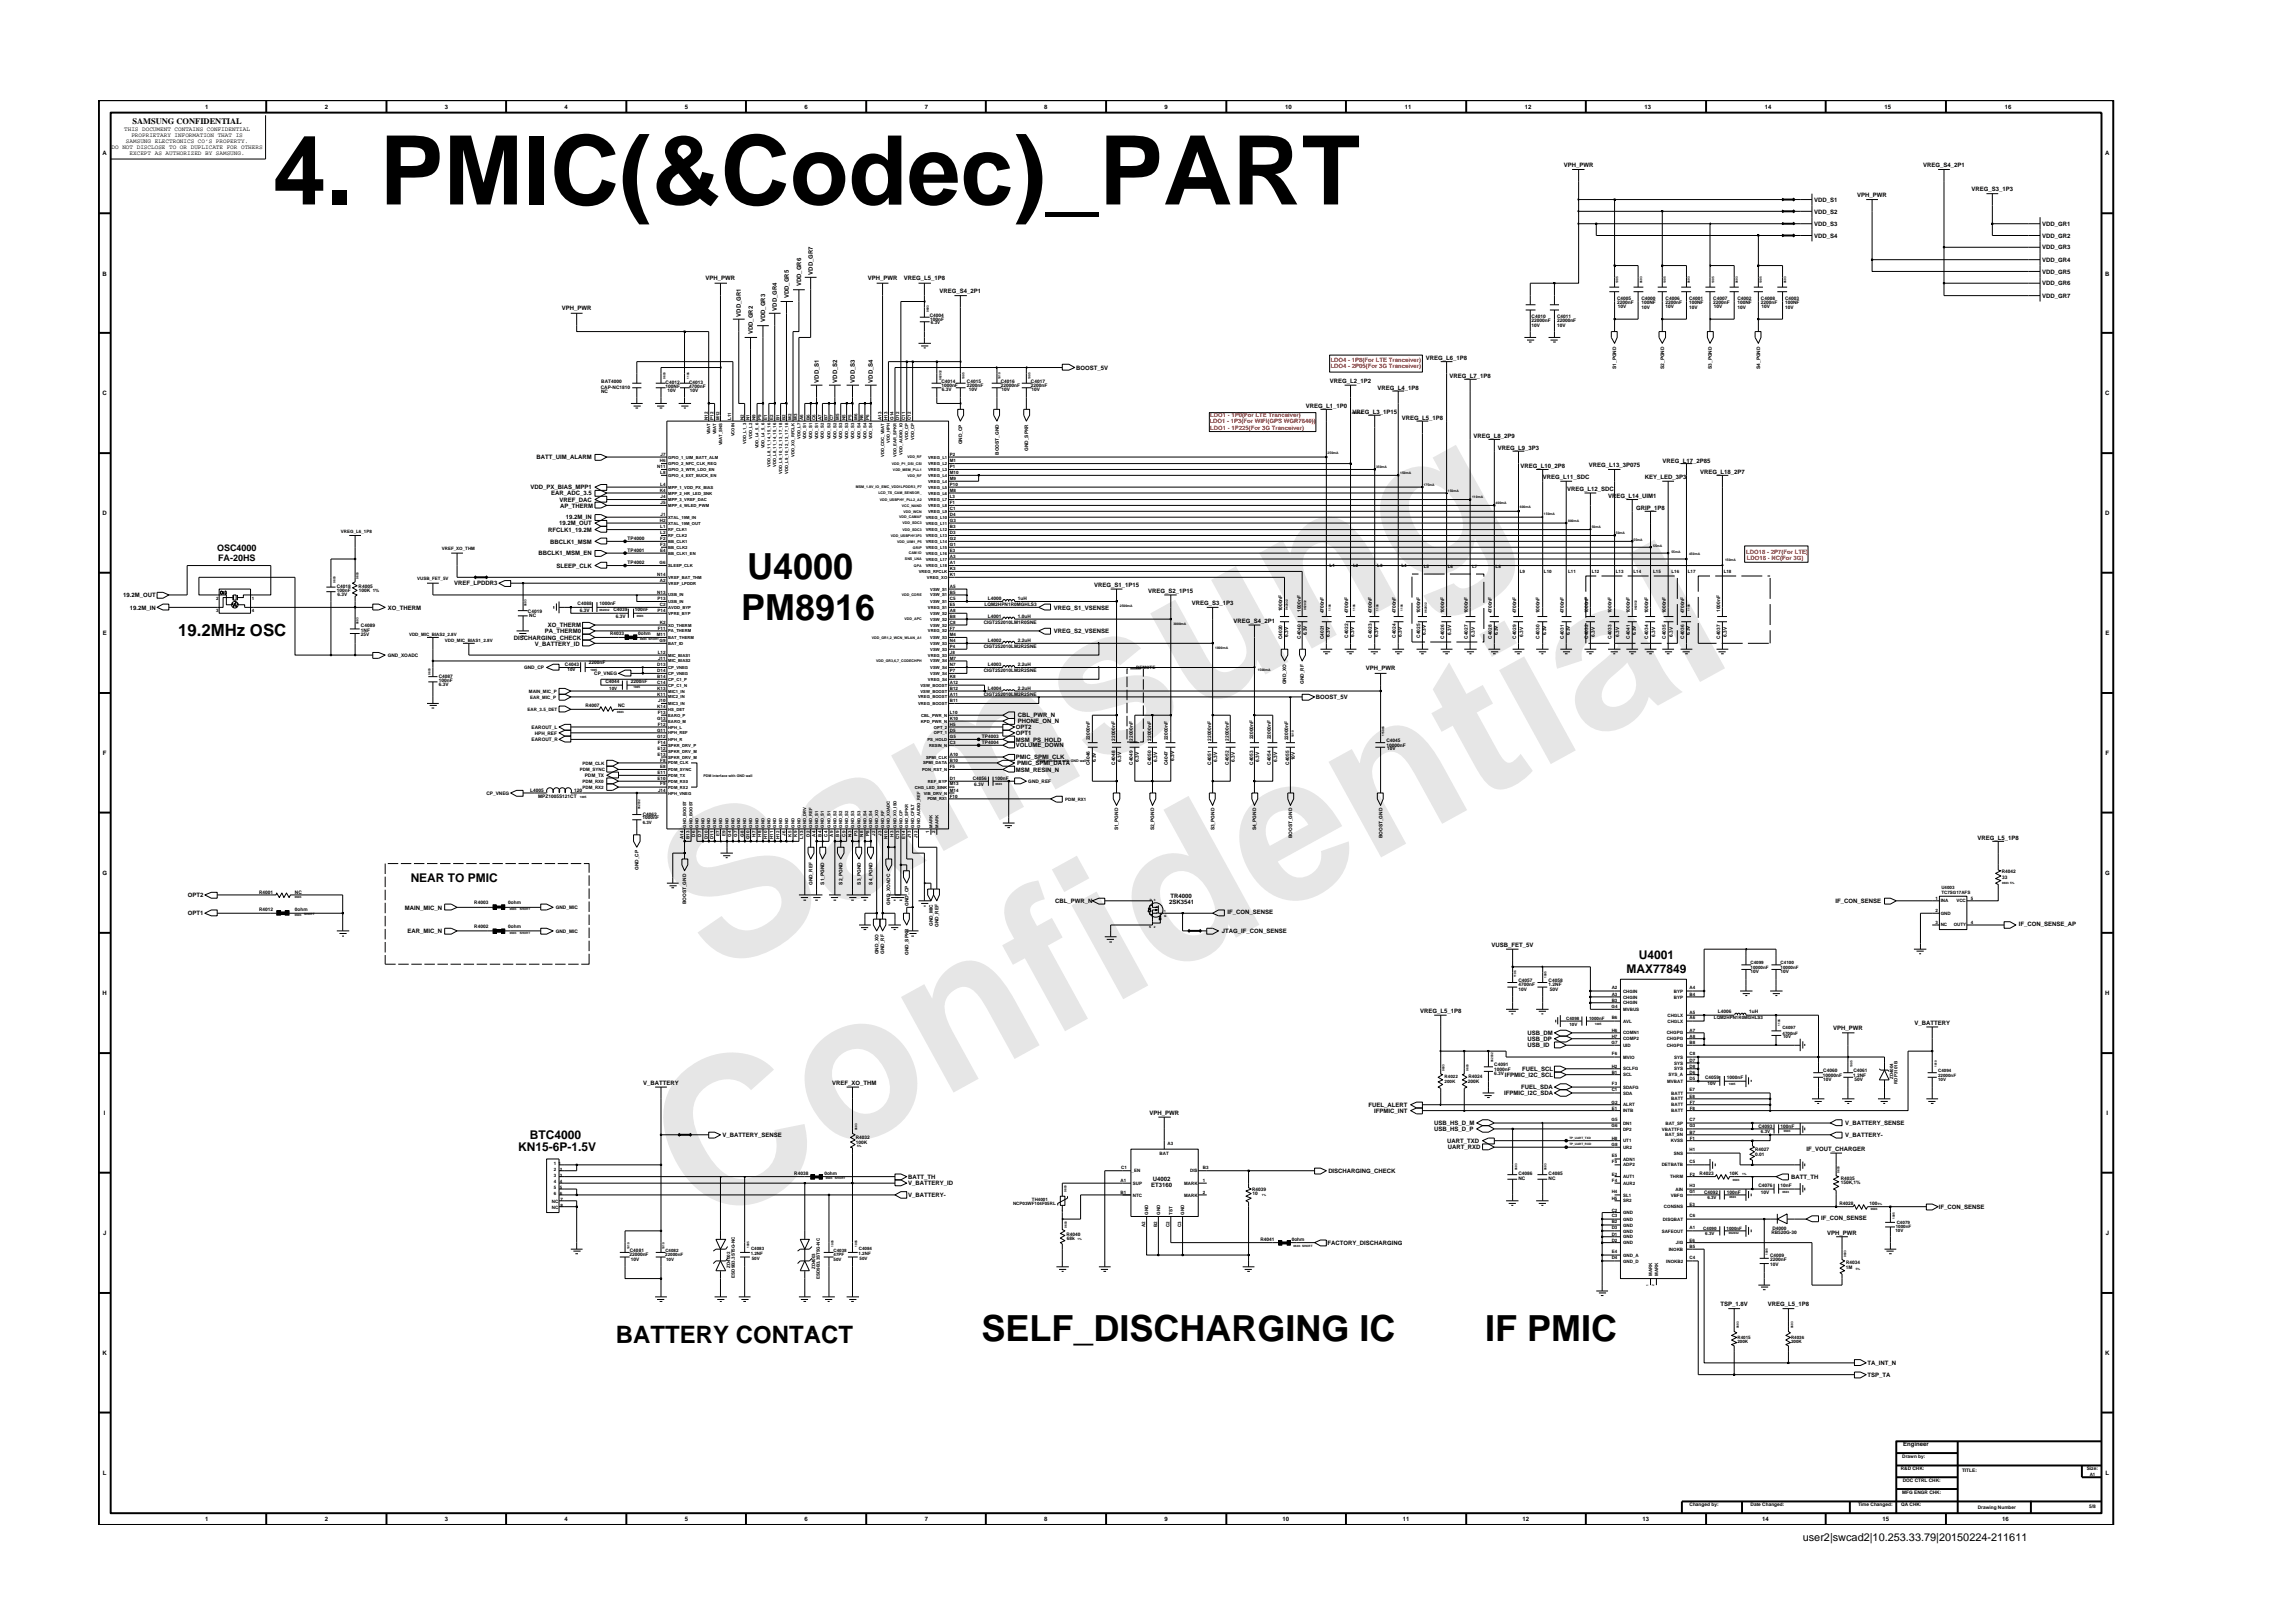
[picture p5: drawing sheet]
<svg xmlns="http://www.w3.org/2000/svg" width="297mm" height="210mm" viewBox="0 0 297 210" stroke-linecap="round" stroke-linejoin="round" font-family="sans-serif">
<defs><g id="words">
<g font-size="26.5" fill="#e6e6e6">
<text x="92.4" y="126.7" transform="rotate(-29 92.4 126.7)">Samsung</text>
<text x="91.1" y="159.4" transform="rotate(-29 91.1 159.4)">Confidential</text>
</g>
<text font-size="12.4" x="35.3" y="26.5">4. PMIC(&amp;Codec)_PART</text>
<g font-size="4.7">
<text x="96.8" y="75">U4000</text>
<text x="96" y="80.4">PM8916</text>
<text x="127.2" y="173.8">SELF_DISCHARGING IC</text>
<text x="192.4" y="173.8">IF PMIC</text>
</g>
<text font-size="3.1" x="79.8" y="174">BATTERY CONTACT</text>
<text font-size="2.2" x="23.1" y="82.4">19.2MHz OSC</text>
<g font-size="1.6">
<text x="53.2" y="114.2">NEAR TO PMIC</text>
<text x="212.3" y="124.3">U4001</text>
<text x="210.7" y="126.1">MAX77849</text>
<text x="67.1" y="149.1">KN15-6P-1.5V</text>
<text x="68.6" y="147.6">BTC4000</text>
</g>
<text font-size="1.4" x="233.5" y="199.7">user2|swcad2|10.253.33.79|20150224-211611</text>
<g font-size="1.2">
<text x="28.1" y="71.3">OSC4000</text>
<text x="28.2" y="72.7">FA-20HS</text>
</g>
<text font-size="1.1" x="17.2" y="16.1">SAMSUNG CONFIDENTIAL</text>
<g font-size=".8">
<text x="16.1" y="17">THIS DOCUMENT CONTAINS CONFIDENTIAL</text>
<text x="17" y="17.8">PROPRIETARY INFORMATION THAT IS</text>
<text x="26.6" y="14.1">1</text>
<text x="42.1" y="14.1">2</text>
<text x="57.6" y="14.1">3</text>
<text x="73.1" y="14.1">4</text>
<text x="88.7" y="14.1">5</text>
<text x="104.2" y="14.1">6</text>
<text x="119.8" y="14.1">7</text>
<text x="135.3" y="14.1">8</text>
<text x="150.9" y="14.1">9</text>
<text x="166.5" y="14.1">10</text>
<text x="182" y="14.1">11</text>
<text x="197.5" y="14.1">12</text>
<text x="213" y="14.1">13</text>
<text x="228.6" y="14.1">14</text>
<text x="244.1" y="14.1">15</text>
<text x="259.7" y="14.1">16</text>
<text x="13.3" y="20.1">A</text>
<text x="14.5" y="19.3">DO NOT DISCLOSE TO OR DUPLICATE FOR OTHERS</text>
<text x="16.3" y="18.5">SAMSUNG ELECTRONICS CO’S PROPERTY.</text>
<text x="16.8" y="20.1">EXCEPT AS AUTHORIZED BY SAMSUNG.</text>
<text x="202.6" y="21.6">VPH_PWR</text>
<text x="249.1" y="21.6">VREG_S4_2P1</text>
<text x="272.7" y="20.1">A</text>
<text x="235" y="26.1">VDD_S1</text>
<text x="235" y="27.7">VDD_S2</text>
<text x="235" y="29.3">VDD_S3</text>
<text x="240.6" y="25.5">VPH_PWR</text>
<text x="255.4" y="24.8">VREG_S3_1P3</text>
<text x="264.6" y="29.3">VDD_GR1</text>
<text x="13.3" y="35.7">B</text>
<text x="105.3" y="35.6" transform="rotate(-90 105.3 35.6)">VDD_GR7</text>
<text x="235" y="30.8">VDD_S4</text>
<text x="264.6" y="35.4">VDD_GR5</text>
<text x="264.6" y="30.8">VDD_GR2</text>
<text x="264.6" y="33.9">VDD_GR4</text>
<text x="264.6" y="32.3">VDD_GR3</text>
<text x="272.7" y="35.7">B</text>
<text x="72.8" y="40.1">VPH_PWR</text>
<text x="91.4" y="36.2">VPH_PWR</text>
<text x="96" y="41" transform="rotate(-90 96 41)">VDD_GR1</text>
<text x="99.1" y="41.8" transform="rotate(-90 99.1 41.8)">VDD_GR3</text>
<text x="100.6" y="40.2" transform="rotate(-90 100.6 40.2)">VDD_GR4</text>
<text x="102.2" y="38.6" transform="rotate(-90 102.2 38.6)">VDD_GR5</text>
<text x="103.8" y="37.1" transform="rotate(-90 103.8 37.1)">VDD_GR6</text>
<text x="112.4" y="36.2">VPH_PWR</text>
<text x="117.1" y="36.2">VREG_L5_1P8</text>
<text x="121.7" y="38">VREG_S4_2P1</text>
<text x="264.6" y="38.6">VDD_GR7</text>
<text x="264.6" y="37">VDD_GR6</text>
<text x="97.5" y="43.3" transform="rotate(-90 97.5 43.3)">VDD_GR2</text>
<text x="139.4" y="47.9">BOOST_5V</text>
<text x="184.7" y="46.6">VREG_L6_1P8</text>
<text x="13.3" y="51.2">C</text>
<text x="106.1" y="49.6" transform="rotate(-90 106.1 49.6)">VDD_S1</text>
<text x="108.4" y="49.6" transform="rotate(-90 108.4 49.6)">VDD_S2</text>
<text x="110.7" y="49.6" transform="rotate(-90 110.7 49.6)">VDD_S3</text>
<text x="113.1" y="49.6" transform="rotate(-90 113.1 49.6)">VDD_S4</text>
<text x="169.1" y="52.9">VREG_L1_1P0</text>
<text x="172.3" y="49.6">VREG_L2_1P2</text>
<text x="175.2" y="53.7">VREG_L3_1P15</text>
<text x="178.5" y="50.5">VREG_L4_1P8</text>
<text x="187.8" y="49">VREG_L7_1P8</text>
<text x="272.7" y="51.2">C</text>
<text x="69.5" y="59.5">BATT_UIM_ALARM</text>
<text x="181.6" y="54.4">VREG_L5_1P8</text>
<text x="190.9" y="56.7">VREG_L8_2P9</text>
<text x="194" y="58.3">VREG_L9_3P3</text>
<text x="215.4" y="59.9">VREG_L17_2P85</text>
<text x="68.7" y="63.4">VDD_PX_BIAS_MPP1</text>
<text x="71.4" y="64.2">EAR_ADC_3.5</text>
<text x="72.5" y="65">VREF_DAC</text>
<text x="72.5" y="65.8">AP_THERM</text>
<text x="196.9" y="60.6">VREG_L10_2P8</text>
<text x="199.9" y="62">VREG_L11_SDC</text>
<text x="203" y="63.6">VREG_L12_SDC</text>
<text x="205.8" y="60.5">VREG_L13_3P075</text>
<text x="208.3" y="64.6">VREG_L14_UIM1</text>
<text x="213.1" y="62">KEY_LED_3P3</text>
<text x="220.2" y="61.4">VREG_L18_2P7</text>
<text x="13.3" y="66.8">D</text>
<text x="69.7" y="71.9">BBCLK1_MSM_EN</text>
<text x="71" y="68.9">RFCLK1_19.2M</text>
<text x="71.3" y="70.4">BBCLK1_MSM</text>
<text x="72.4" y="68">19.2M_OUT</text>
<text x="73.3" y="67.3">19.2M_IN</text>
<text x="212" y="66.1">GRIP_1P8</text>
<text x="272.7" y="66.8">D</text>
<text x="15.9" y="77.4">19.2M_OUT</text>
<text x="58.8" y="75.8">VREF_LPDDR3</text>
<text x="72.1" y="73.5">SLEEP_CLK</text>
<text x="141.7" y="76">VREG_S1_1P15</text>
<text x="148.8" y="76.9">VREG_S2_1P15</text>
<text x="13.3" y="82.3">E</text>
<text x="16.8" y="79">19.2M_IN</text>
<text x="50.2" y="79">XO_THERM</text>
<text x="66.6" y="82.9">DISCHARGING_CHECK</text>
<text x="69.3" y="83.6">V_BATTERY_ID</text>
<text x="70.6" y="82">PA_THERM0</text>
<text x="71" y="81.3">XO_THERM</text>
<text x="136.5" y="79">VREG_S1_VSENSE</text>
<text x="136.5" y="82">VREG_S2_VSENSE</text>
<text x="154.4" y="78.4">VREG_S3_1P3</text>
<text x="159.8" y="80.7">VREG_S4_2P1</text>
<text x="272.7" y="82.3">E</text>
<text x="176.9" y="86.8">VPH_PWR</text>
<text x="131.6" y="94.5">OPT2</text>
<text x="131.6" y="95.2">OPT1</text>
<text x="131.9" y="92.9">CBL_PWR_N</text>
<text x="131.9" y="93.7">PHONE_ON_N</text>
<text x="170.5" y="90.6">BOOST_5V</text>
<text x="13.3" y="97.8">F</text>
<text x="131.6" y="96.1">MSM_PS_HOLD</text>
<text x="131.6" y="98.4">PMIC_SPMI_CLK</text>
<text x="131.6" y="96.8">VOLUME_DOWN</text>
<text x="131.6" y="100">MSM_RESIN_N</text>
<text x="131.8" y="99.1">PMIC_SPMI_DATA</text>
<text x="272.8" y="97.8">F</text>
<text x="13.3" y="113.3">G</text>
<text x="256.2" y="108.8">VREG_L5_1P8</text>
<text x="272.7" y="113.3">G</text>
<text x="24.3" y="116.2">OPT2</text>
<text x="24.3" y="118.6">OPT1</text>
<text x="52.4" y="117.8">MAIN_MIC_N</text>
<text x="136.7" y="117">CBL_PWR_N</text>
<text x="151.5" y="117.1">2SK3541</text>
<text x="151.6" y="116.4">TR4000</text>
<text x="159" y="118.5">IF_CON_SENSE</text>
<text x="237.8" y="117">IF_CON_SENSE</text>
<text x="261.5" y="119.9">IF_CON_SENSE_AP</text>
<text x="52.8" y="120.9">EAR_MIC_N</text>
<text x="158.3" y="120.9">JTAG_IF_CON_SENSE</text>
<text x="193.2" y="122.7">VUSB_FET_5V</text>
<text x="13.3" y="128.9">H</text>
<text x="184" y="131.2">VREG_L5_1P8</text>
<text x="272.7" y="128.9">H</text>
<text x="197.9" y="134.1">USB_DM</text>
<text x="197.9" y="134.8">USB_DP</text>
<text x="197.9" y="135.7">USB_ID</text>
<text x="237.5" y="133.5">VPH_PWR</text>
<text x="248" y="132.7">V_BATTERY</text>
<text x="83.3" y="140.5">V_BATTERY</text>
<text x="107.8" y="140.5">VREF_XO_THM</text>
<text x="177.3" y="143.4">FUEL_ALERT</text>
<text x="194.9" y="141.9">IFPMIC_I2C_SDA</text>
<text x="194.9" y="139.5">IFPMIC_I2C_SCL</text>
<text x="197" y="141.1">FUEL_SDA</text>
<text x="197.2" y="138.7">FUEL_SCL</text>
<text x="13.5" y="144.4">I</text>
<text x="93.6" y="147.3">V_BATTERY_SENSE</text>
<text x="148.9" y="144.4">VPH_PWR</text>
<text x="178" y="144.2">IFPMIC_INT</text>
<text x="185.8" y="146.5">USB_HS_D_P</text>
<text x="185.8" y="145.8">USB_HS_D_M</text>
<text x="187.5" y="148.1">UART_TXD</text>
<text x="187.6" y="148.9">UART_RXD</text>
<text x="234" y="149.2">IF_VOUT_CHARGER</text>
<text x="239" y="147.3">V_BATTERY-</text>
<text x="239" y="145.8">V_BATTERY_SENSE</text>
<text x="272.9" y="144.4">I</text>
<text x="117.6" y="155.1">V_BATTERY-</text>
<text x="117.6" y="153.6">V_BATTERY_ID</text>
<text x="117.6" y="152.7">BATT_TH</text>
<text x="149.1" y="153.7">ET3160</text>
<text x="149.3" y="153">U4002</text>
<text x="172.1" y="151.9">DISCHARGING_CHECK</text>
<text x="232" y="152.7">BATT_TH</text>
<text x="13.4" y="160">J</text>
<text x="172" y="161.3">FACTORY_DISCHARGING</text>
<text x="235.9" y="158.1">IF_CON_SENSE</text>
<text x="236.7" y="160">VPH_PWR</text>
<text x="251.2" y="156.6">IF_CON_SENSE</text>
<text x="272.8" y="160">J</text>
<text x="222.9" y="169.2">TSP_1.8V</text>
<text x="229" y="169.2">VREG_L5_1P8</text>
<text x="13.3" y="175.5">K</text>
<text x="241.9" y="178.4">TSP_TA</text>
<text x="241.9" y="176.8">TA_INT_N</text>
<text x="272.7" y="175.5">K</text>
<text x="13.3" y="191.1">L</text>
<text x="246.5" y="187.3">Engineer</text>
<text x="272.8" y="191.1">L</text>
<text x="26.6" y="197.1">1</text>
<text x="42.1" y="197.1">2</text>
<text x="57.6" y="197.1">3</text>
<text x="73.1" y="197.1">4</text>
<text x="88.7" y="197.1">5</text>
<text x="104.2" y="197.1">6</text>
<text x="119.8" y="197.1">7</text>
<text x="135.3" y="197.1">8</text>
<text x="150.9" y="197.1">9</text>
<text x="166.1" y="197.1">10</text>
<text x="181.7" y="197.1">11</text>
<text x="197.2" y="197.1">12</text>
<text x="212.8" y="197.1">13</text>
<text x="228.3" y="197.1">14</text>
<text x="243.9" y="197.1">15</text>
<text x="259.4" y="197.1">16</text>
</g>
<g font-size=".8" fill="#f00">
<text x="172.4" y="47.6">LDO4 - 2P05(For 3G Tranceiver)</text>
<text x="172.4" y="46.9">LDO4 - 1P8(For LTE Tranceiver)</text>
<text x="156.7" y="54.8">LDO1 - 1P3(For WIFI(GPS WGR7640))</text>
<text x="156.8" y="55.7">LDO1 - 1P225(For 3G Tranceiver)</text>
<text x="156.8" y="54.1">LDO1 - 1P0(For LTE Tranceiver)</text>
<text x="226.2" y="71.8">LDO18 - 2P7(For LTE)</text>
<text x="226.3" y="72.5">LDO18 - NC(For 3G)</text>
</g>
<g font-size=".6">
<text x="120.5" y="41">C4004</text>
<text x="120.5" y="41.6">100nF</text>
<text x="198.4" y="41.2">C4010</text>
<text x="198.4" y="41.8">22000nF</text>
<text x="201.7" y="41.2">C4011</text>
<text x="201.7" y="41.8">22000nF</text>
<text x="209.5" y="38.9">C4005</text>
<text x="209.5" y="39.4">2200nF</text>
<text x="209.6" y="39.9">10V</text>
<text x="212.6" y="40">10V</text>
<text x="212.6" y="38.9">C4000</text>
<text x="212.6" y="39.4">100NF</text>
<text x="215.8" y="39.9">10V</text>
<text x="215.8" y="39.4">2200nF</text>
<text x="215.8" y="38.9">C4006</text>
<text x="218.8" y="40">10V</text>
<text x="218.8" y="38.9">C4001</text>
<text x="218.8" y="39.4">100NF</text>
<text x="221.9" y="38.9">C4007</text>
<text x="221.9" y="39.4">2200nF</text>
<text x="222" y="39.9">10V</text>
<text x="225.1" y="38.9">C4002</text>
<text x="225.1" y="39.4">100NF</text>
<text x="225.1" y="40">10V</text>
<text x="228.1" y="39.4">2200nF</text>
<text x="228.1" y="38.9">C4008</text>
<text x="228.2" y="39.9">10V</text>
<text x="231.3" y="38.9">C4003</text>
<text x="231.3" y="39.4">100NF</text>
<text x="231.3" y="40">10V</text>
<text x="120.6" y="42">6.3V</text>
<text x="198.4" y="42.4">10V</text>
<text x="201.7" y="42.4">10V</text>
<text x="209.4" y="47.8" transform="rotate(-90 209.4 47.8)">S1_PGND</text>
<text x="215.6" y="47.8" transform="rotate(-90 215.6 47.8)">S2_PGND</text>
<text x="221.7" y="47.8" transform="rotate(-90 221.7 47.8)">S3_PGND</text>
<text x="228" y="47.8" transform="rotate(-90 228 47.8)">S4_PGND</text>
<text x="77.8" y="50.4">CAP-NC1810</text>
<text x="77.9" y="50.9">NC</text>
<text x="77.9" y="49.6">BAT4000</text>
<text x="86.2" y="49.7">C4012</text>
<text x="86.2" y="50.3">100NF</text>
<text x="86.5" y="50.8">10V</text>
<text x="89.3" y="49.7">C4013</text>
<text x="89.3" y="50.3">4700nF</text>
<text x="89.3" y="50.8">10V</text>
<text x="121.9" y="49.6">C4014</text>
<text x="121.9" y="50.2">1000nF</text>
<text x="122" y="50.6">6.3V</text>
<text x="125.3" y="49.6">C4015</text>
<text x="125.3" y="50.2">2200nF</text>
<text x="125.5" y="50.6">10V</text>
<text x="129.7" y="50.2">22000nF</text>
<text x="129.7" y="49.6">C4016</text>
<text x="129.7" y="50.6">10V</text>
<text x="133.5" y="50.2">2200nF</text>
<text x="133.5" y="49.6">C4017</text>
<text x="133.6" y="50.6">10V</text>
<text x="85.5" y="59.8">H6</text>
<text x="85.6" y="59.1">J7</text>
<text x="91.7" y="54.4" transform="rotate(-90 91.7 54.4)">N12</text>
<text x="92.4" y="54.4" transform="rotate(-90 92.4 54.4)">P12</text>
<text x="93.2" y="54.4" transform="rotate(-90 93.2 54.4)">M12</text>
<text x="94.7" y="54.4" transform="rotate(-90 94.7 54.4)">L11</text>
<text x="96.3" y="54.4" transform="rotate(-90 96.3 54.4)">N2</text>
<text x="97.1" y="54.4" transform="rotate(-90 97.1 54.4)">N1</text>
<text x="97.9" y="54.4" transform="rotate(-90 97.9 54.4)">N9</text>
<text x="98.6" y="54.4" transform="rotate(-90 98.6 54.4)">P9</text>
<text x="99.4" y="54.4" transform="rotate(-90 99.4 54.4)">E1</text>
<text x="100.1" y="54.4" transform="rotate(-90 100.1 54.4)">E2</text>
<text x="101" y="54.4" transform="rotate(-90 101 54.4)">B1</text>
<text x="101.8" y="54.4" transform="rotate(-90 101.8 54.4)">B2</text>
<text x="102.5" y="54.4" transform="rotate(-90 102.5 54.4)">M2</text>
<text x="103.3" y="54.4" transform="rotate(-90 103.3 54.4)">M3</text>
<text x="104" y="54.4" transform="rotate(-90 104 54.4)">A6</text>
<text x="104.9" y="54.4" transform="rotate(-90 104.9 54.4)">B6</text>
<text x="105.7" y="54.4" transform="rotate(-90 105.7 54.4)">C6</text>
<text x="106.4" y="54.4" transform="rotate(-90 106.4 54.4)">A7</text>
<text x="107.2" y="54.4" transform="rotate(-90 107.2 54.4)">B7</text>
<text x="107.9" y="54.4" transform="rotate(-90 107.9 54.4)">C7</text>
<text x="108.7" y="54.4" transform="rotate(-90 108.7 54.4)">M5</text>
<text x="109.5" y="54.4" transform="rotate(-90 109.5 54.4)">N5</text>
<text x="110.3" y="54.4" transform="rotate(-90 110.3 54.4)">P5</text>
<text x="111.1" y="54.4" transform="rotate(-90 111.1 54.4)">M6</text>
<text x="111.8" y="54.4" transform="rotate(-90 111.8 54.4)">N6</text>
<text x="112.6" y="54.4" transform="rotate(-90 112.6 54.4)">P6</text>
<text x="114.2" y="54.4" transform="rotate(-90 114.2 54.4)">A13</text>
<text x="115" y="54.4" transform="rotate(-90 115 54.4)">H13</text>
<text x="115.7" y="54.4" transform="rotate(-90 115.7 54.4)">G14</text>
<text x="116.5" y="54.4" transform="rotate(-90 116.5 54.4)">D12</text>
<text x="117.2" y="54.4" transform="rotate(-90 117.2 54.4)">C11</text>
<text x="118" y="54.4" transform="rotate(-90 118 54.4)">C12</text>
<text x="123" y="59.1">P2</text>
<text x="123" y="59.8">M1</text>
<text x="124.6" y="57.6" transform="rotate(-90 124.6 57.6)">GND_CP</text>
<text x="129.4" y="58.9" transform="rotate(-90 129.4 58.9)">BOOST_GND</text>
<text x="133.2" y="58.4" transform="rotate(-90 133.2 58.4)">GND_SPKR</text>
<text x="85.2" y="60.6">N11</text>
<text x="85.5" y="63.7">K4</text>
<text x="85.5" y="63">L4</text>
<text x="85.5" y="61.4">L8</text>
<text x="85.6" y="64.5">J4</text>
<text x="85.6" y="65.3">J5</text>
<text x="123" y="63">P10</text>
<text x="123" y="60.6">P1</text>
<text x="123" y="62.2">M9</text>
<text x="123" y="63.7">M8</text>
<text x="123" y="64.5">L3</text>
<text x="123" y="61.4">M10</text>
<text x="123" y="65.3">F1</text>
<text x="44.2" y="69">VREG_L6_1P8</text>
<text x="57.2" y="71.3">VREF_XO_THM</text>
<text x="81.3" y="71.5">TP4001</text>
<text x="81.3" y="69.9">TP4000</text>
<text x="85.5" y="67.6">H2</text>
<text x="85.5" y="71.5">E4</text>
<text x="85.5" y="68.4">L1</text>
<text x="85.5" y="69.2">L2</text>
<text x="85.5" y="69.9">F2</text>
<text x="85.5" y="70.7">F3</text>
<text x="85.6" y="66.9">J1</text>
<text x="123" y="69.9">G2</text>
<text x="123" y="67.6">G3</text>
<text x="123" y="71.5">E3</text>
<text x="123" y="69.2">D3</text>
<text x="123" y="66.9">D4</text>
<text x="123" y="66">C1</text>
<text x="123" y="68.4">B3</text>
<text x="123" y="70.7">G1</text>
<text x="28" y="77.7">2</text>
<text x="32.6" y="77.7">1</text>
<text x="43.6" y="76.1">C4018</text>
<text x="43.6" y="76.7">100nF</text>
<text x="43.7" y="77.2">6.3V</text>
<text x="46.5" y="76.1">R4005</text>
<text x="46.5" y="76.7">100K 1%</text>
<text x="54" y="75.2">VUSB_FET_5V</text>
<text x="81.3" y="73.1">TP4002</text>
<text x="85.2" y="76.9">N13</text>
<text x="85.2" y="74.6">N14</text>
<text x="85.2" y="77.7">P13</text>
<text x="85.4" y="73.1">G6</text>
<text x="85.5" y="75.4">A2</text>
<text x="123" y="73.8">K3</text>
<text x="123" y="74.6">K1</text>
<text x="123" y="77.7">C5</text>
<text x="123" y="76.9">B5</text>
<text x="123" y="72.3">A3</text>
<text x="123" y="76.2">A5</text>
<text x="123" y="73.1">A1</text>
<text x="128" y="77.7">L4000</text>
<text x="131.9" y="77.7">1uH</text>
<text x="172.2" y="73.4">L1</text>
<text x="175.3" y="73.4">L2</text>
<text x="178.4" y="73.4">L3</text>
<text x="181.6" y="73.4">L4</text>
<text x="184.4" y="73.6">L5</text>
<text x="187.6" y="73.6">L6</text>
<text x="190.7" y="73.6">L7</text>
<text x="193.7" y="73.6">L8</text>
<text x="196.9" y="74.2">L9</text>
<text x="200" y="74.2">L10</text>
<text x="203.1" y="74.2">L11</text>
<text x="206.2" y="74.2">L12</text>
<text x="209.3" y="74.2">L13</text>
<text x="211.6" y="74.2">L14</text>
<text x="214.2" y="74.2">L15</text>
<text x="216.5" y="74.2">L16</text>
<text x="218.6" y="74.2">L17</text>
<text x="223.3" y="74.2">L18</text>
<text x="28" y="79.3">3</text>
<text x="32.6" y="79.3">4</text>
<text x="46.8" y="82.4">25V</text>
<text x="46.8" y="81.3">C4089</text>
<text x="46.8" y="81.8">1NF</text>
<text x="53" y="82.4">VDD_MIC_BIAS2_2.8V</text>
<text x="57.6" y="83.1">VDD_MIC_BIAS1_2.8V</text>
<text x="68.4" y="79.4">C4019</text>
<text x="68.6" y="80">NC</text>
<text x="74.8" y="78.4">C4088</text>
<text x="75.1" y="79.3">6.3V</text>
<text x="77.6" y="78.4">1000nF</text>
<text x="79" y="82.3">R4033</text>
<text x="79.5" y="79.1">C4039</text>
<text x="79.8" y="80">6.3V</text>
<text x="82.2" y="79.1">100nF</text>
<text x="82.7" y="82.3">0ohm</text>
<text x="85.1" y="82.4">M11</text>
<text x="85.2" y="79.2">P14</text>
<text x="85.2" y="81.6">F11</text>
<text x="85.4" y="83.1">G9</text>
<text x="85.5" y="80.8">K2</text>
<text x="85.5" y="78.5">C2</text>
<text x="123" y="83.9">P4</text>
<text x="123" y="83.1">N4</text>
<text x="123" y="82.4">M4</text>
<text x="123" y="81.6">F7</text>
<text x="123" y="78.5">E5</text>
<text x="123" y="80.8">C8</text>
<text x="123" y="80.1">B8</text>
<text x="123" y="79.2">A8</text>
<text x="127.4" y="80.9">CIGT252010LM1R0SNE</text>
<text x="127.4" y="83.9">CIGT252010LM2R2SNE</text>
<text x="127.5" y="78.5">LQM2HPN1R0MGHLS3</text>
<text x="128" y="80">L4001</text>
<text x="128" y="83.2">L4002</text>
<text x="131.9" y="80">1.0uH</text>
<text x="131.9" y="83.2">2.2uH</text>
<text x="166.1" y="79.2" transform="rotate(-90 166.1 79.2)">1000nF</text>
<text x="166.1" y="82.8" transform="rotate(-90 166.1 82.8)">C4020</text>
<text x="166.9" y="82.5" transform="rotate(-90 166.9 82.5)">6.3V</text>
<text x="168.5" y="82.7" transform="rotate(-90 168.5 82.7)">C4040</text>
<text x="168.5" y="79.3" transform="rotate(-90 168.5 79.3)">1000nF</text>
<text x="169.3" y="82.3" transform="rotate(-90 169.3 82.3)">6.3V</text>
<text x="171.5" y="82.8" transform="rotate(-90 171.5 82.8)">C4021</text>
<text x="171.5" y="79.5" transform="rotate(-90 171.5 79.5)">4700nF</text>
<text x="172.3" y="82.5" transform="rotate(-90 172.3 82.5)">6.3V</text>
<text x="174.6" y="82.6" transform="rotate(-90 174.6 82.6)">C4022</text>
<text x="174.6" y="79.5" transform="rotate(-90 174.6 79.5)">4700nF</text>
<text x="175.4" y="82.5" transform="rotate(-90 175.4 82.5)">6.3V</text>
<text x="177.7" y="82.6" transform="rotate(-90 177.7 82.6)">C4023</text>
<text x="177.7" y="79.5" transform="rotate(-90 177.7 79.5)">4700nF</text>
<text x="178.5" y="82.5" transform="rotate(-90 178.5 82.5)">6.3V</text>
<text x="180.8" y="79.5" transform="rotate(-90 180.8 79.5)">4700nF</text>
<text x="180.8" y="82.6" transform="rotate(-90 180.8 82.6)">C4024</text>
<text x="181.6" y="82.5" transform="rotate(-90 181.6 82.5)">6.3V</text>
<text x="184" y="79.5" transform="rotate(-90 184 79.5)">1000nF</text>
<text x="184" y="82.6" transform="rotate(-90 184 82.6)">C4025</text>
<text x="184.7" y="82.2" transform="rotate(-90 184.7 82.2)">6.3V</text>
<text x="187.1" y="82.7" transform="rotate(-90 187.1 82.7)">C4026</text>
<text x="187.1" y="79.4" transform="rotate(-90 187.1 79.4)">1000nF</text>
<text x="188" y="82.2" transform="rotate(-90 188 82.2)">6.3V</text>
<text x="190.1" y="82.7" transform="rotate(-90 190.1 82.7)">C4027</text>
<text x="190.1" y="79.4" transform="rotate(-90 190.1 79.4)">1000nF</text>
<text x="191" y="82.5" transform="rotate(-90 191 82.5)">6.3V</text>
<text x="193.3" y="82.7" transform="rotate(-90 193.3 82.7)">C4028</text>
<text x="193.3" y="79.4" transform="rotate(-90 193.3 79.4)">4700nF</text>
<text x="194" y="82.3" transform="rotate(-90 194 82.3)">6.3V</text>
<text x="196.4" y="82.7" transform="rotate(-90 196.4 82.7)">C4029</text>
<text x="196.4" y="79.4" transform="rotate(-90 196.4 79.4)">4700nF</text>
<text x="197.3" y="82.5" transform="rotate(-90 197.3 82.5)">6.3V</text>
<text x="199.4" y="82.7" transform="rotate(-90 199.4 82.7)">C4030</text>
<text x="199.4" y="79.4" transform="rotate(-90 199.4 79.4)">1000nF</text>
<text x="200.3" y="82.3" transform="rotate(-90 200.3 82.3)">6.3V</text>
<text x="202.6" y="82.7" transform="rotate(-90 202.6 82.7)">C4031</text>
<text x="202.6" y="79.4" transform="rotate(-90 202.6 79.4)">4700nF</text>
<text x="203.3" y="82.3" transform="rotate(-90 203.3 82.3)">6.3V</text>
<text x="205.7" y="79.4" transform="rotate(-90 205.7 79.4)">1000nF</text>
<text x="205.7" y="82.7" transform="rotate(-90 205.7 82.7)">C4032</text>
<text x="206.6" y="82.5" transform="rotate(-90 206.6 82.5)">6.3V</text>
<text x="208.8" y="79.4" transform="rotate(-90 208.8 79.4)">1000nF</text>
<text x="208.8" y="82.7" transform="rotate(-90 208.8 82.7)">C4033</text>
<text x="209.7" y="82.5" transform="rotate(-90 209.7 82.5)">6.3V</text>
<text x="211.1" y="79.4" transform="rotate(-90 211.1 79.4)">1000nF</text>
<text x="211.1" y="82.7" transform="rotate(-90 211.1 82.7)">C4041</text>
<text x="211.9" y="82.3" transform="rotate(-90 211.9 82.3)">6.3V</text>
<text x="213.5" y="82.7" transform="rotate(-90 213.5 82.7)">C4034</text>
<text x="213.5" y="79.4" transform="rotate(-90 213.5 79.4)">1000nF</text>
<text x="214.4" y="82.5" transform="rotate(-90 214.4 82.5)">6.3V</text>
<text x="215.8" y="82.7" transform="rotate(-90 215.8 82.7)">C4035</text>
<text x="215.8" y="79.4" transform="rotate(-90 215.8 79.4)">1000nF</text>
<text x="216.7" y="82.5" transform="rotate(-90 216.7 82.5)">6.3V</text>
<text x="218.2" y="82.7" transform="rotate(-90 218.2 82.7)">C4036</text>
<text x="218.2" y="79.4" transform="rotate(-90 218.2 79.4)">4700nF</text>
<text x="218.9" y="82.3" transform="rotate(-90 218.9 82.3)">6.3V</text>
<text x="222.8" y="82.7" transform="rotate(-90 222.8 82.7)">C4037</text>
<text x="222.8" y="79.3" transform="rotate(-90 222.8 79.3)">1000nF</text>
<text x="223.7" y="82.5" transform="rotate(-90 223.7 82.5)">6.3V</text>
<text x="50.2" y="85.1">GND_XOADC</text>
<text x="56.8" y="88.9">6.3V</text>
<text x="56.8" y="88.3">100nF</text>
<text x="56.8" y="87.8">C4087</text>
<text x="67.9" y="86.7">GND_CP</text>
<text x="68.5" y="89.7">MAIN_MIC_P</text>
<text x="73.2" y="86.2">C4043</text>
<text x="73.5" y="87">10V</text>
<text x="76.3" y="86.1">2200nF</text>
<text x="77" y="87.5">CP_VNEG</text>
<text x="78.4" y="88.5">C4044</text>
<text x="78.9" y="89.4">10V</text>
<text x="81.7" y="88.5">2200nF</text>
<text x="85.2" y="89.4">K13</text>
<text x="85.2" y="86.3">D13</text>
<text x="85.2" y="87">D14</text>
<text x="85.2" y="88.5">C14</text>
<text x="85.2" y="87.8">B14</text>
<text x="85.2" y="84.7">L12</text>
<text x="85.2" y="85.5">J11</text>
<text x="123" y="87">P7</text>
<text x="123" y="86.3">N7</text>
<text x="123" y="85.5">M7</text>
<text x="123" y="87.8">K8</text>
<text x="123" y="84.7">J8</text>
<text x="123" y="89.4">B12</text>
<text x="123" y="88.5">A12</text>
<text x="127.4" y="87">CIGT252010LM2R2SNE</text>
<text x="128" y="89.4">L4004</text>
<text x="128" y="86.2">L4003</text>
<text x="131.9" y="89.4">2.2uH</text>
<text x="131.9" y="86.2">2.2uH</text>
<text x="147.2" y="86.6">REMOTE</text>
<text x="166.6" y="88.7" transform="rotate(-90 166.6 88.7)">GND_XO</text>
<text x="168.9" y="88.6" transform="rotate(-90 168.9 88.6)">GND_RF</text>
<text x="68.4" y="92.1">EAR_3.5_DET</text>
<text x="68.7" y="90.5">EAR_MIC_P</text>
<text x="68.9" y="94.4">EAROUT_L</text>
<text x="69.3" y="95.2">HPH_REF</text>
<text x="75.8" y="91.6">R4007</text>
<text x="80.1" y="91.6">NC</text>
<text x="85.1" y="94.8">G11</text>
<text x="85.1" y="95.6">G12</text>
<text x="85.1" y="93.3">G13</text>
<text x="85.2" y="90.2">K11</text>
<text x="85.2" y="91.7">K14</text>
<text x="85.2" y="94.1">F12</text>
<text x="85.2" y="92.4">F13</text>
<text x="85.2" y="90.9">J10</text>
<text x="123" y="92.4">L10</text>
<text x="123" y="93.3">K10</text>
<text x="123" y="94.1">H5</text>
<text x="123" y="95.6">G5</text>
<text x="123" y="94.8">D5</text>
<text x="123" y="90.9">B11</text>
<text x="123" y="90.2">A11</text>
<text x="127.2" y="95.6">TP4003</text>
<text x="127.4" y="90.2">CIGT252010LM2R2SNE</text>
<text x="141.2" y="95.9" transform="rotate(-90 141.2 95.9)">22000nF</text>
<text x="144.5" y="96" transform="rotate(-90 144.5 96)">22000nF</text>
<text x="146.8" y="96" transform="rotate(-90 146.8 96)">22000nF</text>
<text x="149.1" y="96" transform="rotate(-90 149.1 96)">22000nF</text>
<text x="151.3" y="95.9" transform="rotate(-90 151.3 95.9)">22000nF</text>
<text x="156.9" y="96" transform="rotate(-90 156.9 96)">22000nF</text>
<text x="159.2" y="96" transform="rotate(-90 159.2 96)">22000nF</text>
<text x="162.3" y="95.8" transform="rotate(-90 162.3 95.8)">22000nF</text>
<text x="164.6" y="95.8" transform="rotate(-90 164.6 95.8)">22000nF</text>
<text x="166.9" y="95.9" transform="rotate(-90 166.9 95.9)">22000nF</text>
<text x="68.9" y="96">EAROUT_R</text>
<text x="75.1" y="99.9">PDM_SYNC</text>
<text x="75.5" y="101.4">PDM_RX0</text>
<text x="75.5" y="99">PDM_CLK</text>
<text x="75.7" y="100.7">PDM_TX</text>
<text x="85.2" y="101">E10</text>
<text x="85.2" y="100.2">E11</text>
<text x="85.2" y="97.1">E12</text>
<text x="85.2" y="97.9">E13</text>
<text x="85.2" y="96.3">F14</text>
<text x="85.5" y="99.5">E8</text>
<text x="85.5" y="98.7">F8</text>
<text x="85.5" y="101.8">F9</text>
<text x="123" y="101.8">M13</text>
<text x="123" y="99.5">F5</text>
<text x="123" y="101">D1</text>
<text x="123" y="96.3">C3</text>
<text x="123" y="98.7">B10</text>
<text x="123" y="97.9">A10</text>
<text x="126" y="101">C4056</text>
<text x="126.2" y="101.8">6.3V</text>
<text x="127.2" y="96.4">TP4004</text>
<text x="128.9" y="101">100nF</text>
<text x="133.2" y="101.4">GND_REF</text>
<text x="141.2" y="99.1" transform="rotate(-90 141.2 99.1)">C4046</text>
<text x="142" y="98.8" transform="rotate(-90 142 98.8)">6.3V</text>
<text x="144.5" y="99.1" transform="rotate(-90 144.5 99.1)">C4048</text>
<text x="145.2" y="98.7" transform="rotate(-90 145.2 98.7)">6.3V</text>
<text x="146.8" y="99.1" transform="rotate(-90 146.8 99.1)">C4049</text>
<text x="147.5" y="98.7" transform="rotate(-90 147.5 98.7)">6.3V</text>
<text x="149.1" y="99.1" transform="rotate(-90 149.1 99.1)">C4050</text>
<text x="149.9" y="98.7" transform="rotate(-90 149.9 98.7)">6.3V</text>
<text x="151.3" y="99.1" transform="rotate(-90 151.3 99.1)">C4047</text>
<text x="152.1" y="98.6" transform="rotate(-90 152.1 98.6)">6.3V</text>
<text x="156.9" y="99.1" transform="rotate(-90 156.9 99.1)">C4051</text>
<text x="157.7" y="98.7" transform="rotate(-90 157.7 98.7)">6.3V</text>
<text x="159.2" y="99.1" transform="rotate(-90 159.2 99.1)">C4052</text>
<text x="160" y="98.7" transform="rotate(-90 160 98.7)">6.3V</text>
<text x="162.3" y="99.1" transform="rotate(-90 162.3 99.1)">C4053</text>
<text x="163.1" y="98.7" transform="rotate(-90 163.1 98.7)">6.3V</text>
<text x="164.6" y="99.1" transform="rotate(-90 164.6 99.1)">C4054</text>
<text x="165.5" y="98.7" transform="rotate(-90 165.5 98.7)">6.3V</text>
<text x="167" y="99.1" transform="rotate(-90 167 99.1)">C4055</text>
<text x="167.8" y="98.5" transform="rotate(-90 167.8 98.5)">10V</text>
<text x="179.6" y="96.7">10000nF</text>
<text x="179.6" y="96.1">C4045</text>
<text x="179.7" y="97.2">10V</text>
<text x="63" y="103">CP_VNEG</text>
<text x="68.7" y="102.6">L4005</text>
<text x="69.7" y="103.4">MPZ1005S121CT</text>
<text x="74.4" y="102.6">120</text>
<text x="75.5" y="102.2">PDM_RX2</text>
<text x="83.2" y="106.1">1000nF</text>
<text x="83.3" y="105.7">C4062</text>
<text x="83.3" y="106.8">6.3V</text>
<text x="85.2" y="102.6">J14</text>
<text x="120.4" y="108" transform="rotate(-90 120.4 108)">1</text>
<text x="121.1" y="108" transform="rotate(-90 121.1 108)">2</text>
<text x="123" y="102.6">M14</text>
<text x="123" y="103.4">F10</text>
<text x="138" y="103.7">PDM_RX1</text>
<text x="144.9" y="107.6" transform="rotate(-90 144.9 107.6)">S1_PGND</text>
<text x="149.5" y="107.6" transform="rotate(-90 149.5 107.6)">S2_PGND</text>
<text x="157.3" y="107.6" transform="rotate(-90 157.3 107.6)">S3_PGND</text>
<text x="162.7" y="107.6" transform="rotate(-90 162.7 107.6)">S4_PGND</text>
<text x="82.7" y="112.7" transform="rotate(-90 82.7 112.7)">GND_CP</text>
<text x="88.5" y="108.7" transform="rotate(-90 88.5 108.7)">A14</text>
<text x="89.3" y="108.7" transform="rotate(-90 89.3 108.7)">B13</text>
<text x="90.1" y="108.4" transform="rotate(-90 90.1 108.4)">D6</text>
<text x="90.8" y="108.4" transform="rotate(-90 90.8 108.4)">D7</text>
<text x="91.7" y="108.7" transform="rotate(-90 91.7 108.7)">D10</text>
<text x="92.4" y="108.7" transform="rotate(-90 92.4 108.7)">D11</text>
<text x="93.2" y="108.4" transform="rotate(-90 93.2 108.4)">E7</text>
<text x="94" y="108.4" transform="rotate(-90 94 108.4)">E9</text>
<text x="94.7" y="108.4" transform="rotate(-90 94.7 108.4)">G4</text>
<text x="95.5" y="108.4" transform="rotate(-90 95.5 108.4)">G7</text>
<text x="96.3" y="108.4" transform="rotate(-90 96.3 108.4)">G8</text>
<text x="97.1" y="108.7" transform="rotate(-90 97.1 108.7)">G10</text>
<text x="97.9" y="108.4" transform="rotate(-90 97.9 108.4)">H7</text>
<text x="98.6" y="108.4" transform="rotate(-90 98.6 108.4)">H8</text>
<text x="99.4" y="108.7" transform="rotate(-90 99.4 108.7)">H10</text>
<text x="100.1" y="108.7" transform="rotate(-90 100.1 108.7)">H11</text>
<text x="101" y="108.7" transform="rotate(-90 101 108.7)">H12</text>
<text x="101.8" y="108.3" transform="rotate(-90 101.8 108.3)">J6</text>
<text x="102.5" y="108.4" transform="rotate(-90 102.5 108.4)">K5</text>
<text x="103.3" y="108.4" transform="rotate(-90 103.3 108.4)">K9</text>
<text x="104" y="108.6" transform="rotate(-90 104 108.6)">L13</text>
<text x="104.9" y="108.4" transform="rotate(-90 104.9 108.4)">D2</text>
<text x="105.7" y="108.4" transform="rotate(-90 105.7 108.4)">A4</text>
<text x="106.4" y="108.4" transform="rotate(-90 106.4 108.4)">B4</text>
<text x="107.2" y="108.4" transform="rotate(-90 107.2 108.4)">C4</text>
<text x="107.9" y="108.4" transform="rotate(-90 107.9 108.4)">A9</text>
<text x="108.7" y="108.4" transform="rotate(-90 108.7 108.4)">B9</text>
<text x="109.5" y="108.4" transform="rotate(-90 109.5 108.4)">C9</text>
<text x="110.3" y="108.4" transform="rotate(-90 110.3 108.4)">N3</text>
<text x="111.1" y="108.4" transform="rotate(-90 111.1 108.4)">P3</text>
<text x="111.8" y="108.4" transform="rotate(-90 111.8 108.4)">N8</text>
<text x="112.6" y="108.4" transform="rotate(-90 112.6 108.4)">P8</text>
<text x="113.4" y="108.3" transform="rotate(-90 113.4 108.3)">J2</text>
<text x="114.2" y="108.3" transform="rotate(-90 114.2 108.3)">J3</text>
<text x="115" y="108.7" transform="rotate(-90 115 108.7)">N10</text>
<text x="115.7" y="108.4" transform="rotate(-90 115.7 108.4)">H3</text>
<text x="116.5" y="108.7" transform="rotate(-90 116.5 108.7)">C13</text>
<text x="117.2" y="108.7" transform="rotate(-90 117.2 108.7)">E14</text>
<text x="118" y="108.6" transform="rotate(-90 118 108.6)">J13</text>
<text x="118.9" y="108.6" transform="rotate(-90 118.9 108.6)">J12</text>
<text x="167.4" y="108.6" transform="rotate(-90 167.4 108.6)">BOOST_GND</text>
<text x="179.1" y="108.6" transform="rotate(-90 179.1 108.6)">BOOST_GND</text>
<text x="259.3" y="113.1">R4042</text>
<text x="259.3" y="113.8">33</text>
<text x="33.6" y="115.8">R4001</text>
<text x="33.6" y="118.1">R4012</text>
<text x="38.2" y="115.8">NC</text>
<text x="38.2" y="118.1">0ohm</text>
<text x="61.4" y="117.2">R4003</text>
<text x="65.9" y="117.2">0ohm</text>
<text x="72" y="117.8">GND_MIC</text>
<text x="88.9" y="117.2" transform="rotate(-90 88.9 117.2)">BOOST_GND</text>
<text x="105.2" y="114.7" transform="rotate(-90 105.2 114.7)">GND_REF</text>
<text x="106.8" y="114.6" transform="rotate(-90 106.8 114.6)">S1_PGND</text>
<text x="109.1" y="114.6" transform="rotate(-90 109.1 114.6)">S2_PGND</text>
<text x="111.5" y="114.6" transform="rotate(-90 111.5 114.6)">S3_PGND</text>
<text x="113" y="114.6" transform="rotate(-90 113 114.6)">S4_PGND</text>
<text x="115.3" y="117.2" transform="rotate(-90 115.3 117.2)">GND_XOADC</text>
<text x="117.7" y="117.3" transform="rotate(-90 117.7 117.3)">GND_CP</text>
<text x="120.8" y="120" transform="rotate(-90 120.8 120)">GND_MIC</text>
<text x="250.7" y="118.1">2</text>
<text x="250.7" y="116.6">1</text>
<text x="250.7" y="119.7">3</text>
<text x="251.4" y="118.5">GND</text>
<text x="251.4" y="116.9">INA</text>
<text x="251.5" y="115.8">TC7SG17AFS</text>
<text x="251.5" y="115.2">U4003</text>
<text x="253.4" y="116.9">VCC</text>
<text x="255.3" y="119.7">4</text>
<text x="255.3" y="116.6">5</text>
<text x="61.4" y="120.3">R4002</text>
<text x="65.9" y="120.3">0ohm</text>
<text x="72" y="120.8">GND_MIC</text>
<text x="113.8" y="123.6" transform="rotate(-90 113.8 123.6)">GND_XO</text>
<text x="114.6" y="123.6" transform="rotate(-90 114.6 123.6)">GND_RF</text>
<text x="117.7" y="123.7" transform="rotate(-90 117.7 123.7)">GND_SPKR</text>
<text x="121.6" y="120.1" transform="rotate(-90 121.6 120.1)">GND_REF</text>
<text x="226.8" y="124.9">C4099</text>
<text x="226.8" y="125.5">10000nF</text>
<text x="230.7" y="125.5">10000nF</text>
<text x="230.7" y="124.9">C4100</text>
<text x="251.4" y="120">NC</text>
<text x="253.1" y="120">OUTY</text>
<text x="196.7" y="127.8">4700nF</text>
<text x="196.7" y="128.4">10V</text>
<text x="196.7" y="127.2">C4057</text>
<text x="200.6" y="127.8">1.2NF</text>
<text x="200.6" y="127.2">C4058</text>
<text x="200.8" y="128.4">50V</text>
<text x="208.8" y="130.5">G4</text>
<text x="208.8" y="128.2">A2</text>
<text x="208.8" y="129">A3</text>
<text x="208.8" y="129.8">B3</text>
<text x="210.3" y="131">MVBUS</text>
<text x="210.3" y="128.6">CHGIN</text>
<text x="210.3" y="129.4">CHGIN</text>
<text x="210.3" y="130.1">CHGIN</text>
<text x="216" y="131.7">CHGLX</text>
<text x="216.8" y="128.6">BYP</text>
<text x="216.8" y="129.4">BYP</text>
<text x="218.9" y="128.2">A4</text>
<text x="218.9" y="131.3">A5</text>
<text x="218.9" y="129">B4</text>
<text x="222.5" y="131.3">L4006</text>
<text x="226.6" y="131.3">1uH</text>
<text x="226.8" y="126">10V</text>
<text x="230.7" y="126">10V</text>
<text x="202.9" y="132.1">C4098</text>
<text x="203.3" y="132.9">10V</text>
<text x="205.9" y="132.1">1000nF</text>
<text x="208.8" y="135.2">G7</text>
<text x="208.8" y="133.7">H6</text>
<text x="208.8" y="134.4">H7</text>
<text x="208.8" y="132.1">B6</text>
<text x="208.8" y="136.7">F6</text>
<text x="210.3" y="134">COMN1</text>
<text x="210.3" y="134.8">COMP2</text>
<text x="210.3" y="135.6">UID</text>
<text x="210.3" y="137.1">MVIO</text>
<text x="210.3" y="132.5">AVL</text>
<text x="215.9" y="135.6">CHGPG</text>
<text x="215.9" y="134">CHGPG</text>
<text x="215.9" y="134.8">CHGPG</text>
<text x="216" y="132.5">CHGLX</text>
<text x="216.9" y="137.9">SYS</text>
<text x="216.9" y="137.1">SYS</text>
<text x="218.9" y="137.6">D7</text>
<text x="218.9" y="136.7">C8</text>
<text x="218.9" y="135.2">B8</text>
<text x="218.9" y="132.1">A6</text>
<text x="218.9" y="133.7">A7</text>
<text x="218.9" y="134.4">A8</text>
<text x="222" y="132.1">LQM2HPN1R0MGHLS3</text>
<text x="230.9" y="133.3">C4097</text>
<text x="230.9" y="134.1">4700nF</text>
<text x="231" y="134.5">10V</text>
<text x="187.1" y="140.2">200K</text>
<text x="187.1" y="139.6">R4022</text>
<text x="190.1" y="140.2">200K</text>
<text x="190.2" y="139.6">R4024</text>
<text x="193.6" y="138.1">C4091</text>
<text x="193.6" y="138.7">1000nF</text>
<text x="193.6" y="139.2">6.3V</text>
<text x="208.8" y="143">G2</text>
<text x="208.8" y="138.3">H2</text>
<text x="208.8" y="141.4">C1</text>
<text x="208.8" y="139.1">B1</text>
<text x="208.8" y="143.8">E1</text>
<text x="208.8" y="140.6">F3</text>
<text x="210.3" y="138.7">SCLFG</text>
<text x="210.3" y="143.3">ALRT</text>
<text x="210.3" y="141">SDAFG</text>
<text x="210.3" y="141.8">SDA</text>
<text x="210.3" y="139.4">SCL</text>
<text x="216" y="140.3">MVBAT</text>
<text x="216.1" y="139.4">SYS_A</text>
<text x="216.5" y="143.3">BATT</text>
<text x="216.5" y="141.8">BATT</text>
<text x="216.5" y="142.6">BATT</text>
<text x="216.9" y="138.7">SYS</text>
<text x="218.9" y="139.1">D6</text>
<text x="218.9" y="138.3">D8</text>
<text x="218.9" y="139.9">D5</text>
<text x="218.9" y="141.4">E7</text>
<text x="218.9" y="142.2">E8</text>
<text x="218.9" y="143">F7</text>
<text x="218.9" y="143.8">F8</text>
<text x="220.9" y="139.8">C4059</text>
<text x="221.2" y="140.5">10V</text>
<text x="223.7" y="139.8">1000nF</text>
<text x="236.1" y="139.5">10000nF</text>
<text x="236.2" y="140.1">10V</text>
<text x="236.2" y="138.9">C4060</text>
<text x="240.1" y="139.5">1.2NF</text>
<text x="240.1" y="138.9">C4061</text>
<text x="240.2" y="140.1">50V</text>
<text x="245.2" y="139.8" transform="rotate(-90 245.2 139.8)">ZD4004</text>
<text x="245.8" y="140.4" transform="rotate(-90 245.8 140.4)">RDP3101B</text>
<text x="251.1" y="139.5">22000nF</text>
<text x="251.1" y="140.1">10V</text>
<text x="251.1" y="138.9">C4094</text>
<text x="110.9" y="148.2">100K</text>
<text x="110.9" y="147.6">R4032</text>
<text x="150.2" y="149.6">BAT</text>
<text x="151.2" y="148.4">A3</text>
<text x="208.8" y="146">G6</text>
<text x="208.8" y="148.4">G8</text>
<text x="208.8" y="145.3">G5</text>
<text x="208.8" y="147.6">H8</text>
<text x="208.8" y="149.9">E5</text>
<text x="210.3" y="148">UT1</text>
<text x="210.3" y="146.5">DP2</text>
<text x="210.3" y="148.8">UR2</text>
<text x="210.3" y="145.7">DN1</text>
<text x="210.3" y="144.1">INTB</text>
<text x="215.3" y="146.5">VBATTFG</text>
<text x="215.7" y="147.2">BAT_SN</text>
<text x="215.7" y="145.7">BAT_SP</text>
<text x="216.5" y="148">KVSS</text>
<text x="216.5" y="144.1">BATT</text>
<text x="216.8" y="149.6">SNS</text>
<text x="218.8" y="146">G3</text>
<text x="218.9" y="149.2">H1</text>
<text x="218.9" y="145.3">C7</text>
<text x="218.9" y="146.9">B7</text>
<text x="218.9" y="147.6">F1</text>
<text x="227.4" y="149.1">R4027</text>
<text x="227.4" y="149.7">0.01</text>
<text x="227.8" y="146.1">C4093</text>
<text x="228.1" y="146.8">6.3V</text>
<text x="230.7" y="146.1">100nF</text>
<text x="71.5" y="155.9">NC</text>
<text x="71.8" y="150.9">1 1</text>
<text x="71.8" y="151.7">2</text>
<text x="71.8" y="152.4">3</text>
<text x="71.8" y="153.3">4</text>
<text x="71.8" y="154">5</text>
<text x="71.8" y="154.8">6</text>
<text x="72.5" y="151.7">2</text>
<text x="72.5" y="152.4">3</text>
<text x="72.5" y="153.3">4</text>
<text x="72.5" y="154">5</text>
<text x="72.5" y="154.8">6</text>
<text x="72.6" y="155.6">7</text>
<text x="102.9" y="152.3">R4038</text>
<text x="106.8" y="152.3">0ohm</text>
<text x="133.7" y="155.6">TH4001</text>
<text x="145.2" y="153.1">A1</text>
<text x="145.2" y="154.6">B1</text>
<text x="145.2" y="151.5">C1</text>
<text x="146.6" y="151.9">_EN</text>
<text x="146.8" y="153.5">SUP</text>
<text x="146.8" y="155">NTC</text>
<text x="153.4" y="153.5">MARK</text>
<text x="153.4" y="155">MARK</text>
<text x="154.2" y="151.9">DIS</text>
<text x="155.8" y="153.1">1</text>
<text x="155.8" y="154.6">2</text>
<text x="155.8" y="151.5">B3</text>
<text x="162.2" y="154.2">R4039</text>
<text x="162.2" y="154.8">10</text>
<text x="196.7" y="152.3">C4086</text>
<text x="196.7" y="152.9">NC</text>
<text x="200.6" y="152.9">NC</text>
<text x="200.6" y="152.3">C4085</text>
<text x="208.8" y="154.6">H4</text>
<text x="208.8" y="155.4">H5</text>
<text x="208.8" y="152.3">E2</text>
<text x="208.8" y="153.1">F4</text>
<text x="208.8" y="150.7">F5</text>
<text x="210.3" y="155">SL1</text>
<text x="210.3" y="155.8">SR2</text>
<text x="210.3" y="153.5">AUR2</text>
<text x="210.3" y="151.1">ADP2</text>
<text x="210.3" y="152.6">AUT1</text>
<text x="210.3" y="150.4">ADN1</text>
<text x="215.3" y="151.1">DETBATB</text>
<text x="216.4" y="152.6">THRM</text>
<text x="216.4" y="155">VBFG</text>
<text x="217" y="154.2">AIN</text>
<text x="218.8" y="154.6">G1</text>
<text x="218.9" y="153.8">H3</text>
<text x="218.9" y="150.7">C5</text>
<text x="218.9" y="152.3">F2</text>
<text x="220.2" y="152.3">R4023</text>
<text x="220.8" y="154.6">C4092</text>
<text x="221.2" y="155.4">6.3V</text>
<text x="223.7" y="154.6">100nF</text>
<text x="224.1" y="152.3">10K</text>
<text x="227.8" y="153.8">C4076</text>
<text x="228.1" y="154.6">10V</text>
<text x="230.7" y="153.8">10nF</text>
<text x="238.4" y="152.9">R4035</text>
<text x="238.4" y="153.4">150K,1%</text>
<text x="71.5" y="156.7">NC</text>
<text x="72.6" y="156.3">8</text>
<text x="97.3" y="162">C4083</text>
<text x="111.3" y="162">C4084</text>
<text x="131.2" y="156.2">NCP03WF104F05RL</text>
<text x="138.2" y="160.1">R4040</text>
<text x="138.2" y="160.7">68k</text>
<text x="148.4" y="158.9" transform="rotate(-90 148.4 158.9)">A2</text>
<text x="148.7" y="157.3" transform="rotate(-90 148.7 157.3)">GND</text>
<text x="149.9" y="158.9" transform="rotate(-90 149.9 158.9)">B2</text>
<text x="150.3" y="157.3" transform="rotate(-90 150.3 157.3)">GND</text>
<text x="151.5" y="158.9" transform="rotate(-90 151.5 158.9)">C2</text>
<text x="151.9" y="157.3" transform="rotate(-90 151.9 157.3)">TST</text>
<text x="153" y="158.9" transform="rotate(-90 153 158.9)">C3</text>
<text x="153.4" y="157.3" transform="rotate(-90 153.4 157.3)">GND</text>
<text x="163.3" y="160.8">R4041</text>
<text x="167.3" y="160.8">0ohm</text>
<text x="208.8" y="160.1">D1</text>
<text x="208.8" y="160.9">D2</text>
<text x="208.8" y="159.2">D3</text>
<text x="208.8" y="157">C2</text>
<text x="208.8" y="157.7">C3</text>
<text x="208.8" y="158.5">B2</text>
<text x="210.3" y="160.4">GND</text>
<text x="210.3" y="161.2">GND</text>
<text x="210.3" y="159.7">GND</text>
<text x="210.3" y="157.3">GND</text>
<text x="210.3" y="158.1">GND</text>
<text x="210.3" y="158.9">GND</text>
<text x="215.3" y="159.7">SAFEOUT</text>
<text x="215.4" y="158.1">DISQBAT</text>
<text x="215.6" y="156.5">CONSNS</text>
<text x="217.1" y="161.2">JIG</text>
<text x="218.9" y="159.2">A1</text>
<text x="218.9" y="157.7">C6</text>
<text x="218.9" y="161.6">B5</text>
<text x="218.9" y="160.9">E6</text>
<text x="218.9" y="156.2">E3</text>
<text x="220.6" y="159.3">C4090</text>
<text x="220.9" y="160">6.3V</text>
<text x="223.7" y="159.3">1000nF</text>
<text x="229.5" y="159.9">RB520G-30</text>
<text x="229.6" y="159.3">D4000</text>
<text x="238.3" y="156.2">R4028</text>
<text x="242.2" y="156.2">100</text>
<text x="245.5" y="159.6">10V</text>
<text x="245.6" y="159">1000nF</text>
<text x="245.7" y="158.5">C4079</text>
<text x="81.5" y="162.8">22000nF</text>
<text x="81.6" y="162.2">C4081</text>
<text x="81.7" y="163.4">10V</text>
<text x="86.2" y="162.8">22000nF</text>
<text x="86.2" y="162.2">C4082</text>
<text x="86.3" y="163.4">10V</text>
<text x="94.6" y="164.2" transform="rotate(-90 94.6 164.2)">ZD4002</text>
<text x="95.2" y="165.5" transform="rotate(-90 95.2 165.5)">ESD9B3.3ST5G-NC</text>
<text x="97.2" y="162.6">1.2NF</text>
<text x="97.4" y="163.2">50V</text>
<text x="105.6" y="164.4" transform="rotate(-90 105.6 164.4)">ZD4003</text>
<text x="106.2" y="165.7" transform="rotate(-90 106.2 165.7)">ESD9B3.3ST5G-NC</text>
<text x="108" y="162.2">C4038</text>
<text x="108" y="162.8">47PF</text>
<text x="108" y="163.4">50V</text>
<text x="111.2" y="162.6">1.2NF</text>
<text x="111.3" y="163.2">50V</text>
<text x="208.8" y="163.1">D4</text>
<text x="208.8" y="162.4">E4</text>
<text x="210.3" y="162.8">GND_A</text>
<text x="210.3" y="163.6">GND_D</text>
<text x="214" y="165.3" transform="rotate(-90 214 165.3)">MARK</text>
<text x="214.8" y="165.3" transform="rotate(-90 214.8 165.3)">MARK</text>
<text x="215.8" y="163.6">INOKB2</text>
<text x="216.2" y="162">INOKB</text>
<text x="218.9" y="163.1">C4</text>
<text x="229.3" y="164">10V</text>
<text x="229.3" y="162.8">C4009</text>
<text x="229.3" y="163.4">2200nF</text>
<text x="239.1" y="164.4">1M</text>
<text x="239.2" y="163.8">R4034</text>
<text x="225.1" y="173.4">R4015</text>
<text x="232" y="173.4">R4036</text>
<text x="225.1" y="174">200K</text>
<text x="232" y="174">200K</text>
<text x="246.2" y="190.4">R&amp;D CHK:</text>
<text x="246.4" y="188.9">Drawn by:</text>
<text x="254.2" y="190.7">TITLE:</text>
<text x="270.3" y="190.4">Size:</text>
<text x="270.7" y="191.2">A1</text>
<text x="218.9" y="195.1">Changed by:</text>
<text x="226.8" y="195.1">Date Changed:</text>
<text x="240.7" y="195.1">Time Changed:</text>
<text x="246.3" y="195.1">QA CHK:</text>
<text x="246.4" y="193.5">MFG ENGR CHK:</text>
<text x="246.5" y="192">DOC CTRL CHK:</text>
<text x="256.2" y="195.5">Drawing Number</text>
<text x="270.6" y="195.4">5/8</text>
</g>
<g font-size=".5">
<text x="86.6" y="59.4">GPIO_1_UIM_BATT_ALM</text>
<text x="92" y="56.3" transform="rotate(-90 92 56.3)">VBAT</text>
<text x="92.8" y="56.3" transform="rotate(-90 92.8 56.3)">VBAT</text>
<text x="93.5" y="57.7" transform="rotate(-90 93.5 57.7)">VBAT_SNS</text>
<text x="95.1" y="56.5" transform="rotate(-90 95.1 56.5)">VCOIN</text>
<text x="96.7" y="57.5" transform="rotate(-90 96.7 57.5)">VDD_L1_3</text>
<text x="97.4" y="56.9" transform="rotate(-90 97.4 56.9)">VDD_L2</text>
<text x="98.3" y="58.1" transform="rotate(-90 98.3 58.1)">VDD_L4_5_6</text>
<text x="99" y="58.1" transform="rotate(-90 99 58.1)">VDD_L4_5_6</text>
<text x="102.9" y="59.2" transform="rotate(-90 102.9 59.2)">VDD_XO_RFCLK</text>
<text x="103.7" y="56.9" transform="rotate(-90 103.7 56.9)">VDD_L7</text>
<text x="104.5" y="56.9" transform="rotate(-90 104.5 56.9)">VDD_S1</text>
<text x="105.2" y="56.9" transform="rotate(-90 105.2 56.9)">VDD_S1</text>
<text x="106" y="56.9" transform="rotate(-90 106 56.9)">VDD_S1</text>
<text x="106.7" y="56.9" transform="rotate(-90 106.7 56.9)">VDD_S2</text>
<text x="107.6" y="56.9" transform="rotate(-90 107.6 56.9)">VDD_S2</text>
<text x="108.3" y="56.9" transform="rotate(-90 108.3 56.9)">VDD_S2</text>
<text x="109.1" y="56.9" transform="rotate(-90 109.1 56.9)">VDD_S3</text>
<text x="109.9" y="56.9" transform="rotate(-90 109.9 56.9)">VDD_S3</text>
<text x="110.6" y="56.9" transform="rotate(-90 110.6 56.9)">VDD_S3</text>
<text x="111.5" y="56.9" transform="rotate(-90 111.5 56.9)">VDD_S4</text>
<text x="112.2" y="56.9" transform="rotate(-90 112.2 56.9)">VDD_S4</text>
<text x="113" y="56.9" transform="rotate(-90 113 56.9)">VDD_S4</text>
<text x="114.5" y="59.2" transform="rotate(-90 114.5 59.2)">VDD_CDC_VBAT</text>
<text x="115.3" y="57.4" transform="rotate(-90 115.3 57.4)">VDD_HPH</text>
<text x="116.1" y="59.2" transform="rotate(-90 116.1 59.2)">VDD_EAR_SPKR</text>
<text x="116.9" y="58.9" transform="rotate(-90 116.9 58.9)">VDD_AUDIO_IO</text>
<text x="117.5" y="59.4">VDD_RF</text>
<text x="117.7" y="57" transform="rotate(-90 117.7 57)">VDD_CP</text>
<text x="118.4" y="57" transform="rotate(-90 118.4 57)">VDD_CP</text>
<text x="120.2" y="59.4">VREG_L1</text>
<text x="86.6" y="61">GPIO_3_WTR_LDO_EN</text>
<text x="86.6" y="63.3">MPP_1_VDD_PX_BIAS</text>
<text x="86.6" y="61.8">GPIO_4_EXT_BUCK_EN</text>
<text x="86.6" y="64.1">MPP_2_HR_LED_SNK</text>
<text x="86.6" y="64.9">MPP_3_VREF_DAC</text>
<text x="86.6" y="65.7">MPP_4_WLED_PWM</text>
<text x="86.6" y="60.3">GPIO_2_NFC_CLK_REQ</text>
<text x="99.8" y="60.5" transform="rotate(-90 99.8 60.5)">VDD_L8_11_14_15_16</text>
<text x="100.6" y="60.5" transform="rotate(-90 100.6 60.5)">VDD_L8_11_14_15_16</text>
<text x="101.3" y="61.4" transform="rotate(-90 101.3 61.4)">VDD_L9_10_12_13_17_18</text>
<text x="102.1" y="61.4" transform="rotate(-90 102.1 61.4)">VDD_L9_10_12_13_17_18</text>
<text x="110.9" y="63.3">MSM_1.8V_IO_EMC_VDD1LPDDR3_P7</text>
<text x="113.8" y="64">LCD_TS_CAM_SENSOR_</text>
<text x="114" y="64.9">VDD_USBPHY_PLL2_A2</text>
<text x="115.5" y="60.2">VDD_P1_DSI_CSI</text>
<text x="115.7" y="61">VDD_MEM_PLL1</text>
<text x="116.8" y="65.6">VCC_NAND</text>
<text x="117.5" y="61.8">VDD_RF</text>
<text x="120.2" y="61">VREG_L3</text>
<text x="120.2" y="63.3">VREG_L5</text>
<text x="120.2" y="64.1">VREG_L6</text>
<text x="120.2" y="62.5">VREG_L4</text>
<text x="120.2" y="64.9">VREG_L7</text>
<text x="120.2" y="60.3">VREG_L2</text>
<text x="120.2" y="61.8">VREG_L4</text>
<text x="120.2" y="65.7">VREG_L8</text>
<text x="86.6" y="69.6">RF_CLK2</text>
<text x="86.6" y="68.8">RF_CLK1</text>
<text x="86.6" y="67.2">XTAL_19M_IN</text>
<text x="86.6" y="68">XTAL_19M_OUT</text>
<text x="86.6" y="70.3">BB_CLK1</text>
<text x="86.6" y="71.1">BB_CLK2</text>
<text x="86.6" y="71.9">BB_CLK1_EN</text>
<text x="115.4" y="69.5">VDD_USBPHY3P3</text>
<text x="116.2" y="70.3">VDD_UIM1_P5</text>
<text x="116.5" y="67.2">VDD_CAMAF</text>
<text x="116.9" y="67.9">VDD_SDC3</text>
<text x="116.9" y="68.8">VDD_SDC3</text>
<text x="117.1" y="66.4">VDD_WCN</text>
<text x="117.7" y="71.8">CAM IO</text>
<text x="118.3" y="71.1">GRIP</text>
<text x="119.9" y="70.3">VREG_L14</text>
<text x="119.9" y="68">VREG_L11</text>
<text x="119.9" y="71.1">VREG_L15</text>
<text x="119.9" y="71.9">VREG_L16</text>
<text x="119.9" y="69.6">VREG_L13</text>
<text x="119.9" y="67.2">VREG_L10</text>
<text x="119.9" y="68.8">VREG_L12</text>
<text x="120.2" y="66.4">VREG_L9</text>
<text x="86.6" y="77.3">USB_IN</text>
<text x="86.6" y="75">VREF_BAT_THM</text>
<text x="86.6" y="73.5">SLEEP_CLK</text>
<text x="86.6" y="75.7">VREF_LPDDR</text>
<text x="116.8" y="77.2">VDD_CORE</text>
<text x="117.2" y="72.6">SNS_LNA</text>
<text x="118.4" y="73.4">QPA</text>
<text x="119" y="74.2">VREG_RFCLK</text>
<text x="119.9" y="72.6">VREG_L17</text>
<text x="119.9" y="73.5">VREG_L18</text>
<text x="120.1" y="75">VREG_XO</text>
<text x="120.5" y="77.3">VSW_S1</text>
<text x="120.5" y="76.5">VSW_S1</text>
<text x="86.6" y="78.1">USB_IN</text>
<text x="86.6" y="79.6">VPRE_BYP</text>
<text x="86.6" y="82.8">BAT_THERM</text>
<text x="86.6" y="81.2">XO_THERM</text>
<text x="86.6" y="83.5">BAT_ID</text>
<text x="86.6" y="81.9">PA_THERM</text>
<text x="86.6" y="78.9">AVDD_BYP</text>
<text x="112.9" y="82.7">VDD_GR1,2_WCN_WLAN_A1</text>
<text x="117.2" y="80.4">VDD_APC</text>
<text x="120.2" y="81.9">VREG_S2</text>
<text x="120.2" y="78.9">VREG_S1</text>
<text x="120.5" y="83.5">VSW_S3</text>
<text x="120.5" y="82.8">VSW_S3</text>
<text x="120.5" y="78.1">VSW_S1</text>
<text x="120.5" y="81.2">VSW_S2</text>
<text x="120.5" y="80.4">VSW_S2</text>
<text x="120.5" y="79.6">VSW_S2</text>
<text x="86.6" y="85.1">MIC_BIAS1</text>
<text x="86.6" y="89.7">MIC1_IN</text>
<text x="86.6" y="85.8">MIC_BIAS2</text>
<text x="86.6" y="86.7">CP_VNEG</text>
<text x="86.6" y="87.4">CP_VNEG</text>
<text x="86.6" y="89">CP_C1_N</text>
<text x="86.6" y="88.2">CP_C1_P</text>
<text x="113.5" y="85.8">VDD_GR3,6,7_CODECHPH</text>
<text x="119.2" y="89.7">VSW_BOOST</text>
<text x="119.2" y="89">VSW_BOOST</text>
<text x="120.2" y="88.2">VREG_S4</text>
<text x="120.2" y="85.1">VREG_S3</text>
<text x="120.5" y="87.4">VSW_S4</text>
<text x="120.5" y="84.3">VSW_S3</text>
<text x="120.5" y="86.7">VSW_S4</text>
<text x="120.5" y="85.8">VSW_S4</text>
<text x="86.6" y="90.5">MIC2_IN</text>
<text x="86.6" y="92.1">HS_DET</text>
<text x="86.6" y="91.3">MIC3_IN</text>
<text x="86.6" y="95.1">HPH_REF</text>
<text x="86.6" y="96">HPH_R</text>
<text x="86.6" y="93.6">EARO_M</text>
<text x="86.6" y="94.4">HPH_L</text>
<text x="86.6" y="92.9">EARO_P</text>
<text x="118.9" y="91.3">VREG_BOOST</text>
<text x="118.9" y="90.5">VREG_BOOST</text>
<text x="119.3" y="93.6">KPD_PWR_N</text>
<text x="119.3" y="92.9">CBL_PWR_N</text>
<text x="120.1" y="96">PS_HOLD</text>
<text x="121" y="94.4">OPT_2</text>
<text x="121" y="95.1">OPT_1</text>
<text x="86.6" y="99">PDM_CLK</text>
<text x="86.6" y="96.7">SPKR_DRV_P</text>
<text x="86.6" y="99.9">PDM_SYNC</text>
<text x="86.6" y="101.4">PDM_RX0</text>
<text x="86.6" y="100.6">PDM_TX</text>
<text x="86.6" y="97.5">SPKR_DRV_M</text>
<text x="86.6" y="98.3">SPKR_DRV_M</text>
<text x="91.1" y="100.6">PDM interface with GND wall</text>
<text x="119.4" y="99.9">PON_RST_N</text>
<text x="119.6" y="99">SPMI_DATA</text>
<text x="120" y="98.3">SPMI_CLK</text>
<text x="120.2" y="101.4">REF_BYP</text>
<text x="120.4" y="96.7">RESIN_N</text>
<text x="134.4" y="98.7">PDM interface with GND wall</text>
<text x="86.6" y="102.9">HPH_VNEG</text>
<text x="86.6" y="102.2">PDM_RX2</text>
<text x="88.9" y="107.2" transform="rotate(-90 88.9 107.2)">GND_BOOST</text>
<text x="89.7" y="107.2" transform="rotate(-90 89.7 107.2)">GND_BOOST</text>
<text x="90.5" y="107.2" transform="rotate(-90 90.5 107.2)">GND</text>
<text x="91.2" y="107.2" transform="rotate(-90 91.2 107.2)">GND</text>
<text x="92" y="107.2" transform="rotate(-90 92 107.2)">GND</text>
<text x="92.8" y="107.2" transform="rotate(-90 92.8 107.2)">GND</text>
<text x="93.5" y="107.2" transform="rotate(-90 93.5 107.2)">GND</text>
<text x="94.4" y="107.2" transform="rotate(-90 94.4 107.2)">GND</text>
<text x="95.1" y="107.2" transform="rotate(-90 95.1 107.2)">GND</text>
<text x="95.9" y="107.2" transform="rotate(-90 95.9 107.2)">GND</text>
<text x="96.7" y="107.2" transform="rotate(-90 96.7 107.2)">GND</text>
<text x="97.4" y="107.2" transform="rotate(-90 97.4 107.2)">GND</text>
<text x="98.3" y="107.2" transform="rotate(-90 98.3 107.2)">GND</text>
<text x="99" y="107.2" transform="rotate(-90 99 107.2)">GND</text>
<text x="99.8" y="107.2" transform="rotate(-90 99.8 107.2)">GND</text>
<text x="100.6" y="107.2" transform="rotate(-90 100.6 107.2)">GND</text>
<text x="101.3" y="107.2" transform="rotate(-90 101.3 107.2)">GND</text>
<text x="102.1" y="107.2" transform="rotate(-90 102.1 107.2)">GND</text>
<text x="102.9" y="107.2" transform="rotate(-90 102.9 107.2)">GND</text>
<text x="103.7" y="107.2" transform="rotate(-90 103.7 107.2)">GND</text>
<text x="104.5" y="107.2" transform="rotate(-90 104.5 107.2)">GND_DRV</text>
<text x="105.2" y="107.2" transform="rotate(-90 105.2 107.2)">GND_REF</text>
<text x="106" y="107.2" transform="rotate(-90 106 107.2)">GND_S1</text>
<text x="106.7" y="107.2" transform="rotate(-90 106.7 107.2)">GND_S1</text>
<text x="107.6" y="107.2" transform="rotate(-90 107.6 107.2)">GND_S1</text>
<text x="108.3" y="107.2" transform="rotate(-90 108.3 107.2)">GND_S2</text>
<text x="109.1" y="107.2" transform="rotate(-90 109.1 107.2)">GND_S2</text>
<text x="109.9" y="107.2" transform="rotate(-90 109.9 107.2)">GND_S2</text>
<text x="110.6" y="107.2" transform="rotate(-90 110.6 107.2)">GND_S3</text>
<text x="111.5" y="107.2" transform="rotate(-90 111.5 107.2)">GND_S3</text>
<text x="112.2" y="107.2" transform="rotate(-90 112.2 107.2)">GND_S4</text>
<text x="113" y="107.2" transform="rotate(-90 113 107.2)">GND_S4</text>
<text x="113.8" y="107.2" transform="rotate(-90 113.8 107.2)">GND_XO</text>
<text x="114.5" y="107.2" transform="rotate(-90 114.5 107.2)">GND_RF</text>
<text x="115.3" y="107.2" transform="rotate(-90 115.3 107.2)">GND_XOADC</text>
<text x="116.1" y="107.2" transform="rotate(-90 116.1 107.2)">GND_XO_ISO</text>
<text x="116.9" y="107.2" transform="rotate(-90 116.9 107.2)">GND_CP</text>
<text x="117.7" y="107.2" transform="rotate(-90 117.7 107.2)">GND_SPKR</text>
<text x="118.4" y="107.2" transform="rotate(-90 118.4 107.2)">GND_CFILT</text>
<text x="118.5" y="102.2">CHG_LED_SINK</text>
<text x="119.2" y="107.2" transform="rotate(-90 119.2 107.2)">GND_AUDIO_REF</text>
<text x="119.7" y="102.9">VIB_DRV_N</text>
<text x="120.1" y="103.7">PDM_RX1</text>
<text x="120.8" y="107.2" transform="rotate(-90 120.8 107.2)">MARK</text>
<text x="121.6" y="107.2" transform="rotate(-90 121.6 107.2)">MARK</text>
</g>
<g font-size=".4">
<text x="120.3" y="40.4" transform="rotate(-90 120.3 40.4)">0603</text>
<text x="209.6" y="36.7" transform="rotate(-90 209.6 36.7)">1005</text>
<text x="212.7" y="36.7" transform="rotate(-90 212.7 36.7)">0603</text>
<text x="215.8" y="36.7" transform="rotate(-90 215.8 36.7)">1005</text>
<text x="218.9" y="36.7" transform="rotate(-90 218.9 36.7)">0603</text>
<text x="222.1" y="36.7" transform="rotate(-90 222.1 36.7)">1005</text>
<text x="225.1" y="36.7" transform="rotate(-90 225.1 36.7)">0603</text>
<text x="228.2" y="36.7" transform="rotate(-90 228.2 36.7)">1005</text>
<text x="231.4" y="36.7" transform="rotate(-90 231.4 36.7)">0603</text>
<text x="86.2" y="49.1" transform="rotate(-90 86.2 49.1)">0603</text>
<text x="89.3" y="49.1" transform="rotate(-90 89.3 49.1)">1106</text>
<text x="121.9" y="49.2" transform="rotate(-90 121.9 49.2)">062032</text>
<text x="124.9" y="49.1" transform="rotate(-90 124.9 49.1)">1005</text>
<text x="129.6" y="49.1" transform="rotate(-90 129.6 49.1)">1810</text>
<text x="133.5" y="49.1" transform="rotate(-90 133.5 49.1)">1005</text>
<text x="175.1" y="53.6">400mA</text>
<text x="172" y="58.9">250mA</text>
<text x="178.3" y="60.6">350mA</text>
<text x="181.4" y="61.4">150mA</text>
<text x="184.4" y="62.9">175mA</text>
<text x="187.6" y="63.7">150mA</text>
<text x="190.7" y="64.5">110mA</text>
<text x="193.7" y="65.3">400mA</text>
<text x="196.9" y="65.8">600mA</text>
<text x="200" y="66.7">150mA</text>
<text x="203.1" y="67.6">800mA</text>
<text x="206.2" y="68.4">50mA</text>
<text x="209.3" y="69.1">50mA</text>
<text x="211.6" y="70.1">55mA</text>
<text x="214.2" y="70.9">55mA</text>
<text x="216.5" y="71.7">55mA</text>
<text x="218.8" y="71.9">450mA</text>
<text x="43.5" y="75.5" transform="rotate(-90 43.5 75.5)">0603</text>
<text x="46.5" y="75" transform="rotate(-90 46.5 75)">0603</text>
<text x="223.5" y="72.7">150mA</text>
<text x="46.5" y="80.9" transform="rotate(-90 46.5 80.9)">0603</text>
<text x="68.2" y="78.5" transform="rotate(-90 68.2 78.5)">0603</text>
<text x="77.7" y="79.1">062032</text>
<text x="82.5" y="79.9">0603</text>
<text x="82.9" y="82.9">0603 SHORT</text>
<text x="145.1" y="78.7">2500mA</text>
<text x="152" y="81">3000mA</text>
<text x="166.8" y="79" transform="rotate(-90 166.8 79)">062032</text>
<text x="169.2" y="79" transform="rotate(-90 169.2 79)">062032</text>
<text x="172.4" y="79.1" transform="rotate(-90 172.4 79.1)">1106</text>
<text x="175.5" y="79.1" transform="rotate(-90 175.5 79.1)">1106</text>
<text x="178.6" y="79.1" transform="rotate(-90 178.6 79.1)">1106</text>
<text x="181.7" y="79.1" transform="rotate(-90 181.7 79.1)">1106</text>
<text x="184.9" y="79.4" transform="rotate(-90 184.9 79.4)">062032</text>
<text x="212" y="79" transform="rotate(-90 212 79)">062032</text>
<text x="218.9" y="79.1" transform="rotate(-90 218.9 79.1)">1106</text>
<text x="55.8" y="87.4" transform="rotate(-90 55.8 87.4)">0603</text>
<text x="76.5" y="86.9">1005</text>
<text x="82.1" y="89.2">1005</text>
<text x="157.4" y="84.1">1800mA</text>
<text x="162.9" y="87">1500mA</text>
<text x="80" y="92.3">0603</text>
<text x="167.6" y="95.5" transform="rotate(-90 167.6 95.5)">1810</text>
<text x="179.3" y="95.4" transform="rotate(-90 179.3 95.4)">115065</text>
<text x="129" y="101.7">0603</text>
<text x="75.1" y="103.3">1005</text>
<text x="82.9" y="104.8" transform="rotate(-90 82.9 104.8)">062032</text>
<text x="38.2" y="118.6">0603</text>
<text x="38.2" y="116.4">0603</text>
<text x="39.4" y="118.6">SHORT</text>
<text x="66.1" y="117.9">0603</text>
<text x="67.3" y="117.9">SHORT</text>
<text x="149" y="116.7">D 3</text>
<text x="150.8" y="118.7">G</text>
<text x="150.8" y="118.1">1</text>
<text x="259.3" y="114.5">0603</text>
<text x="260.4" y="114.5">5%</text>
<text x="66.1" y="121">0603</text>
<text x="67.3" y="121">SHORT</text>
<text x="148.9" y="120.2">S</text>
<text x="149.5" y="120.2">2</text>
<text x="196.4" y="126.6" transform="rotate(-90 196.4 126.6)">1106</text>
<text x="200.3" y="126.7" transform="rotate(-90 200.3 126.7)">1005</text>
<text x="193.4" y="137.6" transform="rotate(-90 193.4 137.6)">062032</text>
<text x="206.6" y="132.7">1005</text>
<text x="230.6" y="132.9" transform="rotate(-90 230.6 132.9)">1106</text>
<text x="187.1" y="138.7" transform="rotate(-90 187.1 138.7)">0603</text>
<text x="190.2" y="138.7" transform="rotate(-90 190.2 138.7)">0603</text>
<text x="224" y="140.5">1005</text>
<text x="240" y="138.3" transform="rotate(-90 240 138.3)">1005</text>
<text x="250.9" y="138.2" transform="rotate(-90 250.9 138.2)">1810</text>
<text x="111" y="146.4" transform="rotate(-90 111 146.4)">0603</text>
<text x="111" y="148.6">5%</text>
<text x="203.3" y="147.6">TP_UART_TXD</text>
<text x="203.3" y="148.3">TP_UART_RXD</text>
<text x="231.1" y="146.7">0603</text>
<text x="107" y="152.7">0603</text>
<text x="108.1" y="152.7">SHORT</text>
<text x="138.1" y="154.4" transform="rotate(-90 138.1 154.4)">0603</text>
<text x="163.5" y="155">1%</text>
<text x="196.5" y="151.6" transform="rotate(-90 196.5 151.6)">0603</text>
<text x="200.3" y="151.6" transform="rotate(-90 200.3 151.6)">0603</text>
<text x="224.1" y="155.3">0603</text>
<text x="224.5" y="153">0603</text>
<text x="225.7" y="152.3">1%</text>
<text x="230.9" y="154.5">0603</text>
<text x="238.3" y="151.9" transform="rotate(-90 238.3 151.9)">0603</text>
<text x="81.6" y="161.8" transform="rotate(-90 81.6 161.8)">1810</text>
<text x="86.1" y="161.8" transform="rotate(-90 86.1 161.8)">1810</text>
<text x="97.1" y="161.7" transform="rotate(-90 97.1 161.7)">1005</text>
<text x="108" y="161.5" transform="rotate(-90 108 161.5)">1005</text>
<text x="111" y="161.5" transform="rotate(-90 111 161.5)">1005</text>
<text x="138.2" y="159" transform="rotate(-90 138.2 159)">0603</text>
<text x="139.6" y="160.7">1%</text>
<text x="167.6" y="161.6">0603 SHORT</text>
<text x="223.9" y="159.9">062032</text>
<text x="242.3" y="156.7">0603</text>
<text x="243.3" y="156.2">5%</text>
<text x="245.5" y="157.9" transform="rotate(-90 245.5 157.9)">1005</text>
<text x="213.5" y="166.6" transform="rotate(-90 213.5 166.6)">1</text>
<text x="214.3" y="166.6" transform="rotate(-90 214.3 166.6)">2</text>
<text x="229" y="162.6" transform="rotate(-90 229 162.6)">1005</text>
<text x="239.2" y="162.9" transform="rotate(-90 239.2 162.9)">0603</text>
<text x="240.4" y="164.5">5%</text>
<text x="225.2" y="172.1" transform="rotate(-90 225.2 172.1)">0603</text>
<text x="232.3" y="172.1" transform="rotate(-90 232.3 172.1)">0603</text>
</g>
</g></defs>
<g fill="none" stroke="#000" stroke-width=".13">
<path d="M34.4 14.9v5.7h-20.1M92.6 36.7h1.6M93.3 36.7v17.9M101.1 39.1h1.6M101.9 39.1v15.5M102.7 37.5h1.6M103.5 37.5v5.5h-.8v11.6M104.3 35.9h1.5M105 35.9v7.8h-1.5v10.9M113.6 36.7h1.5M114.3 36.7v17.9M119 36.7h1.6"/>
<path d="M119.7 39h.1v.1h-.1zM119.7 36.7v2.4M123.6 38.3h1.7M124.4 38.3v11.3M197.6 39.5h1.3M200.8 39.5h1.2M201.3 36.6h.2v.2h-.2zM201.4 36.7h-3.2v2.8M201.4 36.7v2.8M203.7 22h1.6M204.4 28.9h.1v.2h-.1zM204.4 27.3h.1v.2h-.1z"/>
<path d="M204.4 25.8h.1v.1h-.1zM204.5 29v7.7h-3.1M204.5 22v7M204.5 27.4h26.4M204.5 29h26.4M204.5 25.9h26.4M206.7 28.9h.2v.2h-.2zM206.8 29v1.5h24.1M208.5 37.8h1.2M208.5 37.2h1.2M209.1 34.3h.1v.2h-.1zM209.1 25.8h.1v.1h-.1z"/>
<path d="M209.2 25.9v11.3M209.2 37.8v5.2M209.2 34.4h3v2.8M211.6 37.8h1.3M211.6 37.2h1.3M212.2 37.8v3.5h-3M214.7 37.8h1.2M214.7 37.2h1.2M215.3 34.3h.1v.2h-.1zM215.3 27.3h.1v.2h-.1zM215.3 34.4h3.2v2.8M215.3 27.4v9.8"/>
<path d="M215.3 37.8v5.2M217.8 37.8h1.3M217.8 37.2h1.3M218.5 37.8v3.5h-3.2M220.9 37.8h1.3M220.9 37.2h1.3M221.5 34.3h.1v.2h-.1zM221.5 28.9h.1v.2h-.1zM221.5 29v8.2M221.5 37.8v5.2M221.5 34.4h3.1v2.8M224.1 37.8h1.1"/>
<path d="M224.1 37.2h1.1M224.6 37.8v3.5h-3.1M227.2 37.8h1.2M227.2 37.2h1.2M227.7 34.3h.2v.2h-.2zM227.7 30.4h.2v.2h-.2zM227.8 34.4h3.1v2.8M227.8 30.5v6.7M227.8 37.8v5.2M230.2 37.8h1.3M230.2 37.2h1.3M230.9 37.8v3.5h-3.1"/>
<path d="M232.4 27.4h2.3M232.4 29h2.3M232.4 25.9h2.3M232.4 30.5h2.3M234.7 25.1v6.2M241.8 25.9h1.5M242.4 33.6h.2v.1h-.2zM242.5 33.6v1.6h21.8M242.5 25.9v7.7M242.5 33.6h21.8M251.1 22h1.5M251.7 36.6h.2v.2h-.2z"/>
<path d="M251.7 31.9h.2v.2h-.2zM251.8 36.7h12.5M251.8 22v16.3h12.5M251.8 32h12.5M257.3 25.1h1.6M258 28.9h.2v.2h-.2zM258.1 29h6.2M258.1 25.1v5.4h6.2M264.3 28.1v11M73.9 40.6h1.6M74.7 40.6v2.4h14M77.1 58.9h.7l.8 .3-.8 .4h-.7z"/>
<path d="M78.6 59.2h7.8M81.7 52.3h1.6M81.9 49.6h1.2M81.9 50.2h1.2M82.1 52.6h.9M82.3 52.9h.4M82.5 49.6v-2.8h12.4v7.8M82.5 50.2v2.1M84.9 52.3h1.5M84.9 49.6h1.3M84.9 50.2h1.3M85.1 52.6h.9"/>
<path d="M85.5 52.9h.3M85.6 50.2v2.1M86.4 54.6h36.5v52.8h-36.5zM87.9 52.3h1.6M88.1 49.6h1.3M88.1 50.2h1.3M88.3 52.6h.9M88.6 42.9h.2v.1h-.2zM88.6 52.9h.2M88.7 43v6.6M88.7 50.2v2.1M88.7 43h3.1v11.6"/>
<path d="M91.7 52.2h.2v.2h-.2zM91.8 52.3h.8v2.3M93.3 47.5h.1v.2h-.1zM93.3 47.6h-7.7v2M94.9 41.3h1.6M95.7 41.3v11h.8v2.3M96.5 43.7h1.6M97.2 43.7v10.9M98.1 42.2h1.5M98.7 52.2h.2v.2h-.2zM98.8 52.3h-.7v2.3M98.8 42.2v12.4"/>
<path d="M99.6 40.6h1.5M100.3 52.2h.1v.2h-.1zM100.4 52.3h-.8v2.3M100.4 40.6v14M101.8 52.2h.2v.2h-.2zM101.9 52.3h-.8v2.3M104.9 52.2h.2v.2h-.2zM105 49.9h1.5M105 52.3v2.3M105.7 52.2h.2v.2h-.2zM105.8 52.3h-1.5v2.3M105.8 49.9v4.7"/>
<path d="M107.3 52.2h.2v.2h-.2zM107.4 49.9h1.5M107.4 52.3v2.3M108.1 52.2h.1v.2h-.1zM108.1 52.3h-1.6v2.3M108.1 49.9v4.7M109.6 52.2h.2v.2h-.2zM109.7 49.9h1.6M109.7 52.3v2.3M110.3 52.2h.2v.2h-.2zM110.4 52.3h-1.5v2.3M110.4 49.9v4.7"/>
<path d="M112 52.2h.1v.2h-.1zM112 49.9h1.6M112 52.3v2.3M112.7 52.2h.2v.2h-.2zM112.8 52.3h-1.5v2.3M112.8 49.9v4.7M117.4 46.8h.1v.1h-.1zM117.5 46.8v7.8M118.1 46.8h.2v.1h-.2zM118.2 46.8v7.8M119 44.5h1.6M119.2 41.7h1.2"/>
<path d="M119.2 41.1h1.2M119.3 44.8h1M119.7 45.1h.2M119.7 41.1v-2h-3v15.5M119.7 41.7v2.8M120.7 49.6h1.2M120.7 50.2h1.2M121.3 46.8h.1v.1h-.1zM121.4 50.2v2.1h3M121.4 46.8v2.8M122.9 59.2h48.9M123.8 49.6h1.3"/>
<path d="M123.8 50.2h1.3M124.1 53h.7v.8l-.4 .8-.3-.8zM124.4 52.2h.1v.2h-.1zM124.4 46.8h.1v.1h-.1zM124.4 46.8h-9.3v7.8M124.4 50.2v2.8M128.5 49.6h1.2M128.5 50.2h1.2M128.7 53h.8v.8l-.4 .8-.4-.8zM129.1 47.5v.2zM129.1 47.6v2M129.1 50.2v2.8"/>
<path d="M132.4 49.6h1.2M132.4 50.2h1.2M132.6 53h.8v.8l-.4 .8-.4-.8zM133 47.5v.2zM133 47.6v2M133 50.2v2.8M137.6 47.2h.9l.7 .4-.7 .3h-.9zM137.6 47.6h-21.7v7M156.7 53.5h13.8v2.4h-13.8zM171.1 53h1.5M171.7 59.1h.2v.2h-.2zM171.8 53v26.9"/>
<path d="M172.2 46h12.1v2.2h-12.1zM174.2 49.9h1.5M174.9 60h.1v.1h-.1zM174.9 49.9v30M177.2 53.8h1.6M178.1 53.8v26.1M180.4 50.7h1.5M181.1 50.7v29.2M183.5 54.6h1.5M184.3 54.6v25.3M186.6 46.8h1.6M187.4 46.8v33.1"/>
<path d="M189.7 49.1h1.6M190.4 49.1v30.8M192.8 56.9h1.5M193.6 56.9v23M195.9 58.4h1.6M196.7 58.4v21.5M197.5 43.7h1.5M197.6 40.2h1.3M197.8 44.1h.9M198.1 44.3h.3M198.2 40.2v3.5M200.6 43.7h1.5"/>
<path d="M200.8 40.2h1.2M200.9 44.1h.9M201.2 44.3h.3M201.4 40.2v3.5M208.7 43h.8v.7l-.3 .8-.5-.8zM209.1 41.3h.1v.1h-.1zM214.9 43h.9v.7l-.5 .8-.4-.8zM215.3 41.3h.1v.1h-.1zM221.2 43h.7v.7l-.4 .8-.3-.8zM221.5 41.3h.1v.1h-.1zM227.4 43h.7v.7l-.3 .8-.4-.8zM227.7 41.3h.2v.1h-.2z"/>
<path d="M20.3 76.7h.8l.8 .4-.8 .4h-.8zM20.3 78.7l.8-.4h.8v.7h-.8zM21.9 77.1h2.3v-3.8h10.9v3.8h-3.6v.3h-.7M28.4 76.3h4.1v3.1h-4.1zM28.7 76.7v-.1h-.1v.3l.1 .1v-.2M29 76.6v.4l-.2-.4v.4M29.2 76.6l.1 .1v.3h-.1zM30.2 77.4h-1.3v1.3h-7M30.2 77.1v.7M30.3 77.1h.3v.7h-.3zM30.4 78h.2v.2M30.6 78l-.4 .7"/>
<path d="M30.8 77.1v.7M42.3 76.1h1.2M42.3 76.7h1.2M42.9 76.7v8.2M45.2 69.4h1.6M45.9 78.6h.2v.2h-.2zM45.9 72.3h.2v.2h-.2zM46 69.4v6l-.3 .2 .6 .3-.6 .2 .6 .4-.6 .3 .6 .3-.3 .1v4.3M46 72.4h-3.1v3.7M48.3 78.7h-16.6v-.4h-.8l-.1-.1-.2 .5-.2-.5-.1 .5-.1-.5-.2 .1h-.7v-1.2h-3.5v-2.3h12.4v10.1h4.7M48.3 78.3h.8l.8 .4-.8 .3h-.8zM55.3 75.6h1.5"/>
<path d="M56.1 75.6v1.5h30.3M58.4 71.7h1.6M59.2 71.7v3.1h2.3M63.1 74.8h23.3M64.6 75.6l.8-.4h.8v.8h-.8zM66.2 75.6h20.2M67.1 79.1h1.3M67.1 79.8h1.3M67.7 75.5h.1v.1h-.1zM67.8 75.6v3.5M67.8 79.8v1.9M71.7 78.5v.4"/>
<path d="M72.1 78.2v.9M72.4 78.7h4.3M72.4 77.9v1.5M73.9 78.6h.1v.2h-.1zM73.9 78.7v.7h7.5M76.7 78v1.3M77.1 63.1l.7-.3h.8v.7h-.8zM77.1 68.6l.7-.4h.8v.7h-.8zM77.1 64.7l.7-.4h.8v.8h-.8zM77.1 65.1h.7l.8 .4-.8 .3h-.7zM77.1 71.3h.7l.8 .4-.8 .4h-.7zM77.1 70.1l.7-.4h.8v.8h-.8z"/>
<path d="M77.1 66.7h.7l.8 .3-.8 .4h-.7zM77.1 73.3l.7-.5h.8v.8h-.8zM77.1 63.5h.7l.8 .4-.8 .4h-.7zM77.1 67.8l.7-.4h.8v.8h-.8zM77.3 78.7h9.1M77.3 78v1.3M78.6 64.7h7.8M78.6 71.7h7.8M78.6 63.9h7.8M78.6 67.8h7.8M78.6 67h7.8M78.6 73.3h7.8"/>
<path d="M78.6 70.1h7.8M78.6 68.6h7.8M78.6 65.5h7.8M78.6 63.1h7.8M80.9 73.2h.2v.1h-.2zM80.9 71.6h.2v.1h-.2zM80.9 70h.2v.2h-.2zM81.4 78.9v1.1M82.1 79.4h4.3M82.1 78.9v1.1M82.4 77.1h.2v.1h-.2zM82.5 77.1v.8h3.9"/>
<path d="M85.6 61.6h.8M85.6 70.9h.8M85.6 69.4h.8M85.6 60.8h.8M85.6 60.1h.8M122.9 79.4h2.4v1.6h-2.4M122.9 76.3h2.4v.8M122.9 61.6h3.9v.7h-3.9M122.9 64.7h67.5M122.9 71.7h93.2M122.9 78.7h11.7M122.9 77.1h2.4"/>
<path d="M122.9 77.9h7M122.9 63.9h64.5M122.9 74.8h43.5v5.1M122.9 67.8h80M122.9 67h76.9M122.9 74h45.8v5.9M122.9 73.3h100.2M122.9 72.4h95.6M122.9 70.9h90.9M122.9 70.1h88.5M122.9 69.4h86.3M122.9 68.6h83.1"/>
<path d="M122.9 66.2h73.8M122.9 65.5h70.7M122.9 63.1h61.4M122.9 60.8h55.2M122.9 60.1h52M125.2 77.8h.1v.2h-.1zM125.2 77.1h.1v.1h-.1zM125.3 77.1v.8M126.7 61.5h.2v.2h-.2zM126.8 61.6h54.3M129.9 77.9l.1-.2h.1h.1v.2M130.3 77.9l.1-.2h.1h.1l.1 .2"/>
<path d="M130.7 77.9v-.2h.1h.2v.2M131.1 77.9v-.2h.2h.1v.2h13.2M134.6 78.7l.7-.4h.8v.7h-.8zM143.9 76.3h1.5M144.6 77.8h.1v.2h-.1zM144.6 76.3v19.9M150.8 77.1h1.6M151.7 77.1v19.1M156.3 78.7h1.5M157.1 78.7v17.5M165.8 79.9h1.2M168.1 79.9h1.3"/>
<path d="M171.2 79.9h1.3M174.4 79.9h1.1M177.4 79.9h1.3M178 60.7h.2v.2h-.2zM180.5 79.9h1.3M181 61.5h.2v.2h-.2zM182.9 74.4h.9M182.9 74.7v2.7M182.9 78.1v2.7M183.7 79.9h1.2M184.2 63h.1v.2h-.1zM184.4 74.4h2.7"/>
<path d="M186.7 79.9h1.3M187.3 63.9h.2v.1h-.2zM187.8 74.4h2.7M189.9 79.9h1.2M190.4 64.6h.1v.2h-.1zM191.2 74.4h1v.3M192.2 75.4v2.7M192.2 78.8v2.7M193 79.9h1.2M193.5 65.4h.2v.2h-.2zM196 79.9h1.3M196.6 66.2h.2v.1h-.2z"/>
<path d="M199 60.8h1.6M199.2 79.9h1.2M199.8 66.9v.2zM199.8 60.8v19.1M202.1 62.3h1.6M202.3 79.9h1.3M202.8 67.7h.2v.1h-.2zM202.9 62.3v17.6M205.3 63.9h1.5M205.4 79.9h1.2M205.4 77.3v2.7M205.9 68.5h.2v.1h-.2z"/>
<path d="M206 63.9v16M206.8 74.6h-1.4v2.1M207.5 74.6h2.7M208.3 60.8h1.6M208.5 79.9h1.2M209.1 69.3h.1v.2h-.1zM209.2 60.8v19.1M210.7 64.7h1.5M210.8 79.9h1.2M210.8 74.6h2.8M211.4 70h.1v.2h-.1zM211.4 64.7v15.2"/>
<path d="M213 66.2h1.6M213.1 79.9h1.3M213.7 70.8h.2v.2h-.2zM213.8 66.2v13.7M214.2 74.6h2.7M215.3 62.3h1.6M215.5 79.9h1.3M216 71.6h.2v.1h-.2zM216.1 62.3v17.6M217.3 74.9v2.7M217.3 78.3v2.7M217.7 60.1h1.5"/>
<path d="M217.8 79.9h1.3M218.4 72.3h.2v.2h-.2zM218.5 60.1v19.8M220 77.3v2.7M221.5 74.6h-1.5v2.1M222.2 74.6h2.7M222.4 61.6h1.5M222.4 79.9h1.3M223 73.2h.2v.1h-.2zM223.1 61.6v18.3M225.6 74.6h2.7M226 70.7h8.2v2.1h-8.2z"/>
<path d="M229 74.6h.3M229.3 74.9v2.7M229.3 78.3v2.7M42.8 84.8h.2v.1h-.2zM42.9 84.9h5.4M45.3 82.1h1.3M45.3 81.5h1.3M45.9 84.8h.2v.1h-.2zM46 82.1v2.8M48.3 84.5h.8l.8 .4-.8 .4h-.8zM55.3 82.6h1.5M55.3 91.1h1.5"/>
<path d="M55.5 88.3h1.2M55.5 87.7h1.2M55.7 91.4h.9M55.9 91.7h.3M56 85.5h.2v.2h-.2zM56.1 82.6v5.1M56.1 88.3v2.8M56.1 85.6h30.3M60 83.3h1.5M60.7 83.3v1.6h25.7M66.9 81.7h1.6M67.3 82.1h.9"/>
<path d="M67.6 82.4h.3M70.8 86.5l.9-.5h.7v.8h-.7zM72.4 94.9l.8-.3h.7v.8h-.7zM72.4 94.2l.8-.4h.7v.8h-.7zM72.4 89.2h.8l.7 .3-.7 .4h-.8zM72.4 89.9h.8l.7 .4-.7 .4h-.8zM72.4 91.5h.8l.7 .4-.7 .3h-.8zM72.4 95.8l.8-.4h.7v.7h-.7zM72.4 86.5h2.8M73.9 91.9h3.8l.1-.3 .4 .5 .2-.5 .4 .5 .3-.5 .3 .5 .1-.2h6.9M73.9 89.5h12.5M73.9 90.3h12.5"/>
<path d="M73.9 95.8h12.5M73.9 94.2h12.5M73.9 94.9h12.5M75.2 85.8v1.3M75.5 82.9v-.7h.8l.8 .4-.8 .3M75.5 80.6h.8l.8 .4-.8 .4h-.8zM75.5 81.4h.8l.8 .3-.8 .5h-.8zM75.5 82.9v.8h.8l.8-.4-.8-.4M75.5 82.9h.8M75.8 86.5h10.6M75.8 85.8v1.3M77.1 81.7h9.3"/>
<path d="M77.1 82.6h3.9M77.1 81h9.3M77.1 83.3h9.3M78.6 98.5h.8l.7 .3-.7 .5h-.8zM78.6 99.3h.8l.7 .4-.7 .3h-.8zM80.1 87.2l.9-.4h.7v.8h-.7zM80.1 98.8h6.3M80.1 99.7h6.3M80.6 88.2v1.2M81 82.2h.4v.6h-.4zM81.2 88.8h5.2M81.2 88.2v1.2"/>
<path d="M81.4 82.4h.7v.3h-.7zM81.7 87.2h4.7M82.1 82.2h.4v.6h-.4zM82.5 82.6h3.9M83.2 87.2h.1v.1h-.1zM83.2 86.4h.1v.1h-.1zM83.3 86.5v.7M85.6 91.1h.8M85.6 98.1h.8M85.6 96.5h.8M85.6 97.3h.8M85.6 93.4h.8"/>
<path d="M85.6 92.7h.8M86.4 88h-8.6v.8h2.8M89.5 98.8h.8v3.2h-.8M122.9 89.5h7l.2-.1 .1 .1M122.9 85.6h2.4v1.6h-2.4M122.9 81.7h11.7M122.9 82.6h2.4v1.5h-2.4M122.9 86.5h7M122.9 83.3h7M122.9 80.2h7M122.9 88.8h4.6v.7M122.9 90.3h45.8"/>
<path d="M122.9 98.8h6.2M122.9 98.1h7M122.9 96.5h7M122.9 95.8h7M122.9 99.7h7M122.9 94.2h7M122.9 94.9h7M122.9 93.4h7M122.9 92.7h7M125.2 86.4h.1v.1h-.1zM125.2 83.3h.1v.1h-.1zM125.2 80.1h.1v.2h-.1z"/>
<path d="M126.7 96.5h.2v.1h-.2zM126.7 95.7h.2v.2h-.2zM127.5 89.4h.1v.2h-.1zM129.1 98.8l.8-.3h.8l.7 .3-.7 .5h-.8zM129.9 96.5l.8-.4h.7v.8h-.7zM129.9 94.6h.8l.7 .3-.7 .5h-.8zM129.9 98.1l.8-.4h.7v.8h-.7zM129.9 92.7l.8-.5h.7v.9h-.7zM129.9 95.8l.8-.4h.7v.7h-.7zM129.9 93.8h.8l.7 .4-.7 .4h-.8zM129.9 99.7l.8-.4h.7v.7h-.7zM129.9 93.4l.8-.3h.7v.7h-.7z"/>
<path d="M129.9 80.2l.1-.2h.1h.1v.2M129.9 86.5l.1-.2 .1-.1 .1 .1v.2M129.9 83.3l.1-.2h.1h.1v.2M130.3 89.5l.2-.1 .2 .1 .1-.1 .2 .1M130.3 80.2l.1-.2h.1h.1l.1 .2M130.3 86.4l.1-.1 .1-.1 .1 .1 .1 .2M130.3 83.3l.1-.2h.1h.1l.1 .2M130.7 80.2v-.2h.1h.2v.2M130.7 86.5v-.2l.1-.1 .2 .1v.2M130.7 83.3v-.2h.1h.2v.2M131.1 89.5l.2-.1 .1 .1h47.4M131.1 80.2v-.2h.2h.1v.2"/>
<path d="M131.1 86.4v-.1l.2-.1 .1 .1v.2h31.1M131.1 83.3v-.2h.2h.1v.2h25.7M131.4 80.2h20.3M134.5 90.3h.1v.1h-.1zM134.6 81.7l.7-.3h.8v.8h-.8zM134.6 90.3v.8h-11.7M140.9 96.8h1.3M140.9 96.2h1.3M141.5 96.8v4.4h3.1M142.3 86.4l.1 .1zM142.3 83.3h.1v.1h-.1zM142.4 86.5v1.5h-19.5"/>
<path d="M142.4 83.3v1.6h-19.5M144 96.8h1.2M144 96.2h1.2M144.6 92.6h.1v.1h-.1zM144.6 96.8v5.9M144.6 92.7h-3.1v3.5M146 96.1h1.3M146 87.7v1.3M146 89.4v1.3M146 91v1.4M146 92.7v1.4M146 94.4v1.4"/>
<path d="M146.1 86.6h-.1v.7M146.3 96.8h1.3M146.3 96.2h1.3M146.4 86.6h1.4M147 96.8v4.4h4.7v-4.4M148.1 94.8v1.3h-.4M148.1 86.6v1.1M148.1 88v1.4M148.1 89.7v1.3M148.1 91.4v1.3M148.1 93.1v1.3M148.7 96.8h1.2"/>
<path d="M148.7 96.2h1.2M149.2 92.6h.2v.1h-.2zM149.3 92.7v3.5M149.3 96.8v5.9M151 96.8h1.3M151 96.2h1.3M151.6 92.6h.2v.1h-.2zM151.6 80.1h.2v.2h-.2zM151.7 92.7h-4.7v3.5M156.5 96.8h1.2M156.5 96.2h1.2M157 92.6h.2v.1h-.2z"/>
<path d="M157 83.3h.2v.1h-.2zM157.1 92.7h2.3v3.5M157.1 96.8v5.9M158.8 96.8h1.2M158.8 96.2h1.2M159.4 96.8v4.4h-2.3M161.7 81h1.6M161.9 96.8h1.2M161.9 96.2h1.2M162.4 92.6h.2v.1h-.2zM162.4 86.4h.2v.1h-.2zM162.5 81v15.2"/>
<path d="M162.5 96.8v5.9M162.5 92.7h2.4v3.5M164.2 96.8h1.3M164.2 96.2h1.3M164.9 96.8v4.4h-2.4M165.8 80.5h1.2M166 84.1h.8v.8l-.4 .7-.4-.7zM166.4 80.5v3.6M166.6 96.8h1.2M166.6 96.2h1.2M167.1 90.3h.1v.1h-.1zM167.2 90.3v5.9"/>
<path d="M167.2 96.8v5.9M168.1 80.5h1.3M168.3 84.1h.8v.8l-.4 .7-.4-.7zM168.7 89.9h.8l.8 .4-.8 .4h-.8zM168.7 80.5v3.6M171.1 84.1h1.5M171.2 80.5h1.3M171.4 84.4h.9M171.6 84.7h.4M171.8 80.5v3.6M174.2 84.1h1.5M174.4 80.5h1.1"/>
<path d="M174.4 84.4h1M174.8 84.7h.3M174.9 80.5v3.6M177.2 84.1h1.6M177.4 80.5h1.3M177.6 84.4h.9M177.9 84.7h.3M178.1 87.2h1.5M178.1 80.5v3.6M178.2 96.8h1.2M178.2 96.2h1.2M178.8 89.4h.1v.2h-.1z"/>
<path d="M178.8 87.2v9M178.8 96.8v5.9M180.4 84.1h1.5M180.5 80.5h1.3M180.7 84.4h.9M181 84.7h.3M181.1 80.5v3.6M182.9 81.5v1.7h1.7M183.5 84.1h1.5M183.7 80.5h1.2M183.8 84.4h1M184.1 84.7h.3"/>
<path d="M184.3 80.5v3.6M185.3 83.2h2.7M186.6 84.1h1.6M186.7 80.5h1.3M186.9 84.4h.9M187.2 84.7h.4M187.4 80.5v3.6M188.7 83.2h2.7M189.7 84.1h1.6M189.9 80.5h1.2M190 84.4h1M190.4 84.7h.2"/>
<path d="M190.4 80.5v3.6M192.2 82.2v1h-.1M192.8 84.1h1.5M193 80.5h1.2M193.2 84.4h.9M193.4 84.7h.3M193.6 80.5v3.6M195.9 84.1h1.6M196 80.5h1.3M196.2 84.4h.9M196.5 84.7h.4M196.7 80.5v3.6"/>
<path d="M199 84.1h1.6M199.2 80.5h1.2M199.3 84.4h1M199.7 84.7h.2M199.8 80.5v3.6M202.1 84.1h1.6M202.3 80.5h1.3M202.5 84.4h.9M202.7 84.7h.4M202.9 80.5v3.6M205.3 84.1h1.5M205.4 80.5h1.2"/>
<path d="M205.4 80.7v2.6M205.5 84.4h.9M205.8 83.3h2.7M205.9 84.7h.3M206 80.5v3.6M208.3 84.1h1.6M208.5 80.5h1.2M208.6 84.4h1M209 84.7h.2M209.2 80.5v3.6M209.2 83.3h2.7M210.7 84.1h1.5"/>
<path d="M210.8 80.5h1.2M211 84.4h.9M211.3 84.7h.3M211.4 80.5v3.6M212.5 83.3h2.8M213 84.1h1.6M213.1 80.5h1.3M213.3 84.4h.9M213.6 84.7h.4M213.8 80.5v3.6M215.3 84.1h1.6M215.5 80.5h1.3"/>
<path d="M215.7 84.4h.9M215.9 84.7h.4M216.1 80.5v3.6M217.3 81.6v1.7h-1.4M217.7 84.1h1.5M217.8 80.5h1.3M218 84.4h.9M218.3 84.7h.3M218.5 80.5v3.6M220 80.7v2.6h2.4M222.4 84.1h1.5M222.4 80.5h1.3"/>
<path d="M222.6 84.4h.9M223 84.7h.3M223 83.3h2.7M223.1 80.5v3.6M226.4 83.3h2.7M229.3 81.6v1.7M26.5 115.9l.9-.3h.7v.8h-.7zM26.5 118.3l.9-.4h.7v.7h-.7zM28.1 115.9h7.7v-.2l.4 .6 .3-.6 .3 .6 .3-.6 .4 .6 .1-.4h6.8v4.7M28.1 118.3h7.7M35.8 118h.6v.6h-.6zM36.4 118.1h.5v.4h-.5z"/>
<path d="M36.9 118h.6v.6h-.6zM37.5 118.3h6.9M44.3 118.2h.2v.2h-.2zM49.9 111.9v1.3M49.9 113.6v1.3M49.9 115.3v1.3M49.9 117v1.3M49.9 118.6v1.4M50.2 111.9h1.4M51.9 111.9h1.4M53.6 111.9h1.4M55.3 111.9h1.4"/>
<path d="M57 111.9h1.4M57.6 117.1h.8l.8 .4-.8 .4h-.8zM58.7 111.9h1.4M59.2 117.5h4.7M60.4 111.9h1.4M62.1 111.9h1.3M63.8 111.9h1.3M63.9 117.2h.4v.6h-.4zM64.3 117.4h.7v.2h-.7zM65 117.2h.4v.6h-.4zM65.4 117.5h4.6M65.5 111.9h1.3"/>
<path d="M66.2 102.7l.7-.3h.9v.8h-.9zM67.2 111.9h1.3M67.8 102.7h3M68.9 111.9h1.3M70 117.1h.8l.9 .4-.9 .4h-.8zM70.6 111.9h1.3M70.9 102.7a.42 .42 0 0 1 .3-.6 .42 .42 0 0 1 .4 .6M71.7 102.7a.42 .42 0 0 1 .4-.6 .42 .42 0 0 1 .3 .6M72.2 111.9h1.4M72.5 102.7a.42 .42 0 0 1 .4-.6 .42 .42 0 0 1 .3 .6M73.2 102.7a.42 .42 0 0 1 .4-.6 .42 .42 0 0 1 .3 .6h12.5M73.9 111.9h1.4"/>
<path d="M75.6 111.9h.7v1.2M76.3 113.4v1.4M76.3 115.1v1.3M76.3 116.8v1.3M76.3 118.5v1.3M78.6 101.5h.8l.7 .5-.7 .4h-.8zM78.6 100.8h.8l.7 .4-.7 .3h-.8zM78.6 100.4l.8-.4h.7v.8h-.7zM80.1 101.2h6.3M80.1 100.4h6.3M80.1 102h6.3M81.9 106.2h1.2"/>
<path d="M81.9 105.5h1.2M82.1 108.1h.8v.9l-.4 .8-.4-.8zM82.4 102.6h.2v.2h-.2zM82.5 102.7v2.8M82.5 106.2v1.9M86.4 114.4h1.5M86.7 114.8h1M87 115h.3M88.3 111.3h.8v.7l-.4 .8-.4-.8zM88.6 110.4h.2v.2h-.2zM88.6 108.9h.2v.2h-.2zM88.7 107.4v3.9"/>
<path d="M88.7 110.5h-1.5v3.9M89.5 107.4v1.6h-.8M90.3 107.4v1.6h13.2v-1.6M91 108.9h.1v.2h-.1zM91 107.4v1.6M91.7 108.9h.2v.2h-.2zM91.8 107.4v1.6M92.5 108.9h.2v.2h-.2zM92.6 107.4v1.6M93.3 108.9h.1v.2h-.1zM93.3 107.4v1.6M93.3 110.5h1.6"/>
<path d="M93.7 110.9h.9M94 111.1h.3M94.1 108.9h.2v.2h-.2zM94.2 107.4v3.1M94.9 108.9h.1v.2h-.1zM94.9 107.4v1.6M95.6 108.9h.2v.2h-.2zM95.7 107.4v1.6M96.4 108.9h.1v.2h-.1zM96.5 107.4v1.6M97.1 108.9h.2v.2h-.2zM97.2 107.4v1.6"/>
<path d="M98 108.9h.1v.2h-.1zM98.1 107.4v1.6M98.7 108.9h.2v.2h-.2zM98.8 107.4v1.6M99.5 108.9h.2v.2h-.2zM99.6 107.4v1.6M100.3 108.9h.1v.2h-.1zM100.4 107.4v1.6M101 108.9h.2v.2h-.2zM101.1 107.4v1.6M101.8 108.9h.2v.2h-.2zM101.9 107.4v1.6"/>
<path d="M102.6 108.9h.1v.2h-.1zM102.7 107.4v1.6M103.5 115.9h3M103.7 116.3h1M104.1 116.6h.3M104.3 107.4v8.5M104.7 109.8h.7v.7l-.4 .8-.3-.8zM105 107.4v2.4M105.4 116.3h.9M105.6 116.6h.3M105.7 108.9h.2v.2h-.2zM105.8 107.4v8.5"/>
<path d="M106.2 109.8h.8v.7l-.5 .8-.3-.8zM106.5 108.9h.1v.2h-.1zM106.5 107.4v2.4M107.4 115.9h1.5M107.4 107.4v1.6h-1.6M107.6 116.3h1M108 116.6h.3M108.1 108.9h.1v.2h-.1zM108.1 107.4v8.5M108.5 109.8h.8v.7l-.4 .8-.4-.8zM108.8 108.9h.2v.2h-.2zM108.9 107.4v2.4"/>
<path d="M109.7 115.9h3.1M109.7 107.4v1.6h-1.6M110 116.3h.9M110.3 116.6h.3M110.3 108.9h.2v.2h-.2zM110.4 107.4v8.5M110.4 109h.9M110.9 109.8h.7v.7l-.3 .8-.4-.8zM111.2 108.9h.1v.2h-.1zM111.3 119.8h1.5M111.3 107.4v2.4M111.5 116.3h1"/>
<path d="M111.9 116.6h.3M112 108.9h.1v.2h-.1zM112 107.4v8.5M112 109h.8M112.4 109.8h.7v.7l-.3 .8-.4-.8zM112.7 108.9h.2v.2h-.2zM112.8 107.4v2.4M113.1 119.1h.9v.7l-.4 .8-.5-.8zM113.5 118.2h.2v.2h-.2zM113.6 118.3h-1.6v1.5M113.6 107.4v11.7M114 119.1h.8v.7l-.5 .8-.3-.8z"/>
<path d="M114.2 118.2h.2v.2h-.2zM114.3 107.4v11.7M114.3 118.3h1.6v1.5M114.8 111.3h.7v.7l-.4 .8-.3-.8zM115 109.7h.2v.1h-.2zM115.1 115.9h2.4M115.1 119.8h1.6M115.1 107.4v3.9M115.1 109.8h.8M115.4 116.3h1.7M115.8 116.6h.2M115.9 109.7v.1z"/>
<path d="M115.9 107.4v8.5M116.5 116.6h.4M116.6 112h.2v.1h-.2zM116.7 112h.8v.8M116.7 107.4v8.5M117 112.8h.8v.9l-.3 .7-.5-.7zM117 118.3h.8v.8l-.3 .7-.5-.7zM117.5 107.4v3.9h.7v9.3M118.1 117.5h.2h-.2zM118.2 107.4v3.1h1.5v6.2M118.2 117.5h-.7v.8M119 107.4v2.4h2.4v5.4"/>
<path d="M119 116.7h1.6M119.3 117h1M119.7 117.4h.2M119.7 114.3h.1v.2h-.1zM119.7 114.4h.9v.8M120.2 115.2h.7v.7l-.3 .8-.4-.8zM120.6 107.4v.7M120.9 115.2h.8v.7l-.3 .8-.5-.8zM121.4 107.4v.7M122.9 101.2h5.1M122.9 102.7h.7M122.9 102h.7"/>
<path d="M122.9 103.5h13.2M128 100.6v1.2M128.6 101.2h2.8M128.6 100.6v1.2M129.9 106.6h1.5M130.2 107h.9M130.5 107.2h.3M130.6 101.1h.2v.2h-.2zM130.7 101.2v5.4M131.4 100.8h.8l.8 .4-.8 .3h-.8zM136.1 103.5l.7-.3h.8v.7h-.8zM141.5 116.7l.9-.3h.7v.7h-.7z"/>
<path d="M143.1 116.7h6.2v.8h.6M144.2 102.7h.9v.8l-.5 .8-.4-.8zM144.6 101.1h.1v.2h-.1zM148.7 117.7h.4M149 118.1v.4h.3M149 117.7l.1 .4h-.4zM149 102.7h.7v.8l-.4 .8-.3-.8zM149.2 101.1h.2v.2h-.2zM149.3 117.3h-.3v.4M149.3 118.3h.6M149.9 117.9l-.2-.1v.2l.2-.1h-.6v1.9h-5.4v1.6M149.9 117.4v.2"/>
<path d="M149.9 117.8v.2M149.9 118.1v.3M150.1 117.3v1h7M150.1 118.7h.3l-.1 .3 .1 .2h-.3l.2-.2zM150.1 118.9v.1h.3v.1M150.3 119.2v.4h-1M150.3 118.3v.4M153.1 118.2h.2v.2h-.2zM153.2 118.3v2.3h.8M156.7 102.7h.7v.8l-.3 .8-.4-.8zM157 101.1h.2v.2h-.2zM157.1 118.3l.7-.4h.8v.7h-.8z"/>
<path d="M162.2 102.7h.7v.8l-.4 .8-.3-.8zM162.4 101.1h.2v.2h-.2zM166.8 102.7h.8v.8l-.4 .8-.4-.8zM178.4 102.7h.8v.8l-.4 .8-.4-.8zM244.1 116.4h.8l.7 .3-.7 .4h-.8zM245.6 116.7h5.6M250.3 119.8h.9M251.2 116.1h3.6v4.3h-3.6zM251.2 118.3h-2.4v4.7M254.8 119.8h4.8M258.1 109h1.5M258.9 109v3.7l.3 .1-.7 .3 .7 .4-.7 .3 .7 .3-.7 .3 .4 .2v2.1h-4.1"/>
<path d="M259.6 119.4h.8l.7 .4-.7 .5h-.8zM43.6 120.6h1.6M44 120.9h.9M44.3 121.3h.3M49.9 123.7v1.2h1.4M49.9 120.3v1.4M49.9 122v1.4M51.6 124.9h1.3M53.3 124.9h1.3M55 124.9h1.3M56.7 124.9h1.3M57.6 120.3h.8l.8 .3-.8 .4h-.8z"/>
<path d="M58.4 124.9h1.3M59.2 120.6h4.7M60.1 124.9h1.3M61.8 124.9h1.3M63.4 124.9h1.4M63.9 120.3h.4v.6h-.4zM64.3 120.4h.7v.4h-.7zM65 120.3h.4v.6h-.4zM65.1 124.9h1.4M65.4 120.6h4.6M66.8 124.9h1.4M68.5 124.9h1.4"/>
<path d="M70 120.3h.8l.9 .3-.9 .4h-.8zM70.2 124.9h1.4M71.9 124.9h1.4M73.6 124.9h1.4M76.3 123.6v1.3h-1M76.3 120.2v1.3M76.3 121.9v1.3M111.5 120.2h1M111.9 120.4h.3M115.4 120.2h1M115.8 120.4h.2M117.5 120.6h1.5"/>
<path d="M117.8 120.9h.9M118.1 121.3h.3M143.1 121.4h1.5M143.4 121.7h.9M143.7 122h.3M155.6 120.6h.7M156.3 120.3h.8l.7 .3-.7 .4h-.8zM185.8 131.5h1.6M186.5 136.1h.1v.2h-.1zM186.6 131.5v7.6l.3 .1-.6 .4 .6 .3-.6 .3 .6 .3-.6 .3 .3 .2v2.1M186.6 136.2h8.5v.7h14.8M189.6 136.1h.2v.2h-.2z"/>
<path d="M189.7 136.2v2.9l-.3 .1 .6 .4-.6 .3 .6 .3-.6 .3 .6 .3-.3 .2v2.9M192.2 138.2h1.2M192.2 138.8h1.2M192.7 136.1h.2v.2h-.2zM192.8 136.2v2M192.8 138.8v2.8M195.1 130.8h1.6M195.1 123h1.6M195.3 127.9h1.2M195.3 127.3h1.2M195.4 131h1M195.8 131.3h.2"/>
<path d="M195.9 125.2h.1v.1h-.1zM195.9 125.3h10.1v5.5h3.9M195.9 123v4.3M195.9 127.9v2.9M199 130.8h1.6M199.2 127.9h1.2M199.2 127.3h1.2M199.3 131h1M199.7 131.3h.2M199.8 125.2v.1zM199.8 125.3v2M199.8 127.9v2.9"/>
<path d="M201.4 138.1h.7l.8 .4-.8 .4h-.7zM201.4 135h.7l.8 .4-.8 .3h-.7zM201.4 138.9h.7l.8 .3-.8 .4h-.7zM201.4 133.8l.7-.3h.8l.8 .3-.8 .4h-.8zM201.4 134.6l.7-.4h.8l.8 .4-.8 .4h-.8zM201.5 132.1v.3M201.8 131.8v.9M202.1 132.3h2.8M202.1 131.5v1.5M202.9 135.4h7M202.9 139.2h7M202.9 138.5h7"/>
<path d="M203.7 133.8h6.2M203.7 134.6h6.2M204.9 131.7v1.2M205.5 132.3h4.4M205.5 131.7v1.2M205.9 129.8h.2v.2h-.2zM205.9 129.1h.2v.1h-.2zM205.9 128.3h.2v.2h-.2zM206 128.4h3.9M206 129.1h3.9M206 129.9h3.9M209.9 126.9h8.6v38.7h-8.6z"/>
<path d="M218.5 137.7h1.5v.8M218.5 128.4h2.3M218.5 131.5h6.1M218.5 133.8h2.3v1.6M218.5 134.6h2.3M218.5 135.4h14.7M218.5 136.9h25.6v1.7M218.5 139.2h1.5M218.5 138.5h1.5M219.9 140h.2v.2h-.2zM219.9 139.2h.2v.1h-.2zM219.9 138.4h.2v.1h-.2z"/>
<path d="M219.9 137.6h.2v.2h-.2zM219.9 136.8h.2v.2h-.2zM220 136.9v.8M220 138.5v1.6M220.7 135.3h.1v.1h-.1zM220.7 134.5h.1v.1h-.1zM220.7 131.4h.1v.2h-.1zM220.7 128.3h.1v.2h-.1zM220.8 131.5v.8h-2.3M220.8 128.4v.7h-2.3M222.8 139.4v1.3M223.4 139.4v1.3"/>
<path d="M224.7 131.5l.1-.2h.1h.1l.1 .2M225.1 131.5v-.2h.1h.2v.2M225.4 128.4h1.6M225.5 131.5v-.2h.2h.1v.2M225.6 125.6h1.3M225.6 125h1.3M225.7 128.7h1M225.9 131.5v-.2h.1h.1l.1 .2M226.1 129h.2M226.2 122.9h.1v.1h-.1zM226.2 131.5h9.4v7.5M226.2 123v2"/>
<path d="M226.2 125.6v2.8M226.2 139.2v1.6M226.5 139.6v.9M226.9 139.9v.3M229.3 128.4h1.6M229.5 133.5h1.2M229.5 134.1h1.2M229.5 125.6h1.2M229.5 125h1.2M229.6 128.7h1M230 135.3h.2v.1h-.2zM230 131.4h.2v.2h-.2z"/>
<path d="M230 129h.2M230.1 125v-2h-9.3v5.4M230.1 125.6v2.8M230.1 131.5v2M230.1 134.1v1.3M233.2 134.6v1.6M233.5 134.9v.9M233.8 135.2v.3M234.9 139.6h1.3M234.9 139h1.3M235.5 136.8h.2v.2h-.2zM235.6 139.6v2.8"/>
<path d="M238.6 133.8h1.6M238.8 139.6h1.3M238.8 139h1.3M239.4 136.8h.1v.2h-.1zM239.4 133.8v5.2M239.4 139.6v2.8M243.4 138.5l.2 .1h.9l.2 .2M244.1 139.9v2.5M244.1 138.6l.6 1.3h-1.3zM247.9 123h1.6M248.3 123.2h.9M248.6 123.6h.3"/>
<path d="M249.5 133h1.6M249.7 139.6h1.2M249.7 139h1.2M250.2 136.1h.2v.2h-.2zM250.3 136.2h-3.1v7.7h-17.9M250.3 133v6M250.3 139.6v2.8M70.8 150.1h1.6v7h-1.6zM72.4 154h2.3v.8M72.4 150.9h13.2M72.4 153.3h43.5M72.4 152.4h32.6"/>
<path d="M72.4 156.3h2.3M72.4 154.8h43.5M72.4 155.6h2.3v6.2M74.6 156.2h.2v.2h-.2zM74.6 154.7h.2v.2h-.2zM74.6 150.8h.2v.2h-.2zM74.7 150.9v.8h-2.3M84.9 140.8h1.5M85.5 159.4h.2v.1h-.2zM85.5 150.8h.2v.2h-.2zM85.5 146.9h.2v.2h-.2zM85.6 140.8v21.4"/>
<path d="M85.6 147h2.3M85.6 159.5h-4.6v2.7M89.5 147h2.3M91.8 146.7h.8l.7 .3-.7 .4h-.8zM93.3 152.4l.1 .1zM93.3 152.4v8.2M96.4 152.4h.1v.1h-.1zM96.5 152.4v9.8M104.2 153.2h.1v.2h-.1zM104.3 153.3v7.3M105 152.2h.5v.6h-.5zM105.5 152.3h.6v.3h-.6z"/>
<path d="M106.1 152.2h.4v.6h-.4zM106.5 152.4h9.4M107.3 154.7h.2v.2h-.2zM107.4 154.8v7.4M109.7 140.8h1.6M110.3 153.2h.2v.2h-.2zM110.4 140.8v6l.4 .2-.6 .3 .6 .4-.6 .2 .6 .4-.6 .3 .2 .1v13.5M115.9 152.9h.8l.8 .4-.8 .3h-.8zM115.9 152.1h.8l.8 .3-.8 .5h-.8zM115.9 154.8l.8-.4h.8v.8h-.8zM137.4 155h.6v1.2h-.6zM137.6 156.2v3.1l.4 .2-.6 .3 .6 .2-.6 .4 .6 .3-.6 .3 .2 .1v3"/>
<path d="M137.6 157.8h.1v.2h-.1zM138.3 155v.2l-1.3 .7v.3M146.5 148.9h8.7v8.7h-8.7zM146.5 153.3h-8.9v1.7M146.5 154.8h-6.5v3.1h-2.4M146.5 151.7h-3.4v12.4M148.5 157.6v5h1.6M150.1 157.6v5M150.1 144.7h1.6M150.8 144.7v4.2M151.7 157.6v3.4h13.9M153.2 157.6v5"/>
<path d="M155.2 153.3h1.1M155.2 154.8h1.1M155.2 151.7h15.1M161.7 151.6h.1v.2h-.1zM161.7 151.7v2.2l.4 .1-.7 .3 .7 .3-.7 .4 .7 .2-.7 .4 .3 .1v8.4M170.3 151.3h.8l.7 .4-.7 .4h-.8zM182.7 143.1l.8-.3h.8v.7h-.8zM182.7 143.9l.8-.4h.8v.8h-.8zM184.3 143.1h25.6M184.3 143.9h25.6M186.5 143h.1v.2h-.1zM189.6 143.9h.2v.1h-.2z"/>
<path d="M191.3 146.2l.8-.4h.7l.8 .4-.8 .5h-.7zM191.3 145.5l.8-.4h.7l.8 .4-.8 .3h-.7zM192.1 147.8l.7-.4h.8v.8h-.8zM192.1 148.2h.7l.8 .4-.8 .4h-.7zM192.1 141.6h1.5M192.3 141.9h.9M192.6 142.2h.4M193.6 145.5h16.3M193.6 146.2h16.3M193.6 147.8h16.3M193.6 148.6h16.3M195.1 155.6h1.6"/>
<path d="M195.3 152.8h1.2M195.3 152.2h1.2M195.4 155.9h1M195.8 156.2h.2M195.9 146.2h.1v.1h-.1zM195.9 146.2v6M195.9 152.8v2.8M199 155.6h1.6M199.2 152.8h1.2M199.2 152.2h1.2M199.3 155.9h1M199.7 156.2h.2"/>
<path d="M199.8 145.4v.2zM199.8 145.5v6.7M199.8 152.8v2.8M201.4 140.8l.7-.4h.8l.8 .4-.8 .4h-.8zM201.4 141.6l.7-.4h.8l.8 .4-.8 .4h-.8zM202.8 148.5h.2v.1h-.2zM202.8 147.7h.2v.2h-.2zM203.7 141.6h6.2M203.7 140.8h6.2M207.5 159.4h.1v.1h-.1zM207.5 158.6h.1v.2h-.1zM207.5 157.8h.1v.2h-.1z"/>
<path d="M207.5 157.9h2.4M207.5 158.7h2.4M207.5 159.5h2.4M209.2 150.1h.7M209.2 150.9h.7M209.2 153.3h.7M209.2 152.4h.7M209.2 154.8h.7M209.2 155.6h.7M209.9 157.1h-2.4v10.1M218.5 152.4h3.7l.2-.2 .2 .6 .4-.6 .3 .6 .2-.6 .4 .6 .2-.4h6M218.5 156.3h21.6l.1-.2 .3 .6 .3-.6 .4 .6 .2-.6 .4 .6 .1-.4h7.6"/>
<path d="M218.5 142.4h10.8v.7M218.5 154h11.3M218.5 150.9h3M218.5 149.4h6.9v1.5h7.8M218.5 143.1h10.8M218.5 141.6h10.8v.8M218.5 143.9h10.8M218.5 147h18.6M218.5 145.5h18.6M218.5 157.9h11.7M218.5 146.2h11.3M218.5 159.5h4.3"/>
<path d="M218.5 147.8h8.5M218.5 140.1h4.3M218.5 154.8h4.3M221.5 150.1v1.6M221.9 150.5v.9M222.2 150.7v.4M222.8 154.2v1.2M222.8 158.9v1.1M223.4 159.5h2.8M223.4 140.1h2.8M223.4 154.8h2.8M223.4 154.2v1.2"/>
<path d="M223.4 158.9v1.1M226.2 154v1.6M226.2 158.7v1.5M226.5 154.3v.9M226.5 158.9v1.1M226.9 154.6v.4M226.9 159.3v.3M226.9 154h.2v.1h-.2zM226.9 152.4h.2v.1h-.2zM226.9 150.8h.2v.2h-.2zM226.9 147.7h.2v.2h-.2zM226.9 146.2h.2v.1h-.2z"/>
<path d="M226.9 145.4h.2v.2h-.2zM227 147.8v.6l.3 .2-.6 .3 .6 .3-.6 .3 .6 .3-.6 .3 .3 .2v.6M227 145.5v.7M227 152.4v1.6M228.5 157.8h.1v.2h-.1zM228.5 157.9v5.1M229.2 146.9h.2v.2h-.2zM229.2 143.9h.2v.1h-.2zM229.2 143h.2v.2h-.2zM229.2 142.3h.2v.1h-.2zM229.3 147v.8h-2.3M229.3 143.1v.8"/>
<path d="M229.8 145.7v1.1M229.8 153.4v1.2M230.1 152.4l.8-.3h.8v.8h-.8zM230.2 157.9l1.3-.6v1.2zM230.2 157.3v1.2M230.4 154h2.8M230.4 145.7v1.1M230.4 153.4v1.2M230.4 146.2h2.8M231.5 157.9h2.5M233.2 145.5v1.5M233.2 150.1v1.6"/>
<path d="M233.2 153.3v1.5M233.5 145.8v1M233.5 150.5v.9M233.5 153.5v1M233.8 146.1v.3M233.8 150.7v.4M233.8 153.9v.3M234 157.9l.7-.4h.9v.8h-.9zM234.7 142.4h1.6M235.1 142.7h.9M235.4 142.9h.3M237.1 147l.8-.3h.7v.7h-.7z"/>
<path d="M237.1 145.5l.8-.4h.7v.7h-.7zM237.1 149.4h1.5M237.8 156.2h.1v.2h-.1zM237.9 149.4v2.9l.3 .1-.7 .4 .7 .3-.7 .3 .7 .3-.7 .3 .4 .2v2.1M238.6 142.4h1.6M239 142.7h.9M239.3 142.9h.3M243.3 142.4h1.6M243.6 142.7h.9M244 142.9h.2M244.2 158.4h1.3M244.2 158.9h1.3"/>
<path d="M244.8 156.2h.2v.2h-.2zM244.9 156.3v2.1M244.9 158.9v2.9M249.5 156h.8l.8 .3-.8 .4h-.8zM249.5 142.4h1.6M249.8 142.7h.9M250.1 142.9h.4M73.9 161.8h1.6M74.3 162.1h.9M74.5 162.4h.4M80.3 162.2h1.3M80.3 162.8h1.3"/>
<path d="M81 162.8v2.8h4.6M84.9 168h1.5M84.9 162.2h1.3M84.9 162.8h1.3M85.1 168.3h.9M85.5 168.6h.3M85.5 165.6h.2v.1h-.2zM85.6 162.8v5.2M92.6 168h1.6M92.7 160.6h1.3l-.7 1.2zM92.9 168.3h.9M93.2 168.6h.3"/>
<path d="M93.3 161.8v1.6M93.3 164.6v3.4M93.3 163.4l.7 1.2h-1.3zM94.3 163l-.3 .4h-1.3l-.3 .3M94.3 161.5l-.3 .3h-1.3l-.3 .3M95.7 168h1.5M95.9 162.2h1.2M95.9 162.8h1.2M96 168.3h1M96.3 168.6h.3M96.5 162.8v5.2M103.5 168h1.5"/>
<path d="M103.7 160.6h1.1l-.5 1.2zM103.7 168.3h1M104.1 168.6h.3M104.3 163.4l.5 1.2h-1.1zM104.3 161.8v1.6M104.3 164.6v3.4M105 172.7h.8M105.2 163l-.4 .4h-1.1l-.4 .3M105.2 161.5l-.4 .3h-1.1l-.4 .3M106.5 168h1.6M106.7 162.2h1.3M106.7 162.8h1.3"/>
<path d="M106.9 168.3h.9M107.2 168.6h.3M107.4 162.8v5.2M109.7 168h1.6M109.8 162.2h1.3M109.8 162.8h1.3M110 168.3h.9M110.3 168.6h.3M110.4 162.8v5.2M136.8 164.1h1.7M137.2 164.5h.9M137.5 164.7h.3"/>
<path d="M142.4 164.1h1.5M142.6 164.5h.9M142.9 164.7h.4M150 162.5h.1v.2h-.1zM150.1 162.6h11.6M153.1 162.5h.2v.2h-.2zM161 164.1h1.5M161.2 164.5h1M161.6 164.7h.3M161.7 162.5h.1v.2h-.1zM165.6 160.7h.5v.6h-.5zM166.1 160.9h.6v.2h-.6z"/>
<path d="M166.7 160.7h.5v.6h-.5zM167.2 161h3.1M170.3 161l.8-.4h.7v.8h-.7zM206.8 167.2h1.5M207.1 167.5h1M207.4 167.8h.3M207.5 163.3h.1v.1h-.1zM207.5 162.5h.1v.2h-.1zM207.5 160.9h.1v.2h-.1zM207.5 160.1h.1v.2h-.1zM207.5 160.2h2.4M207.5 161h2.4"/>
<path d="M207.5 162.6h2.4M207.5 163.4h2.4M213.8 165.6v.9M214.6 165.6v.9M218.5 161.8h2.3v14.8h10.9M218.5 163.4h1.5v14.7h20.2M223.9 169.5h1.5M224.6 178h.1v.2h-.1zM224.6 169.5v3l.4 .2-.7 .3 .7 .3-.7 .3 .7 .3-.7 .3 .3 .2v3.7M227.8 166.5h1.5M228 163.7h1.1M228 163h1.1"/>
<path d="M228.1 166.7h1M228.4 167.1h.3M228.5 163.7v2.8M230.9 169.5h1.5M231.6 176.5h.2v.1h-.2zM231.7 169.5v3l.2 .2-.6 .3 .6 .3-.6 .3 .6 .3-.6 .3 .4 .2v2.2M231.7 176.6h8.5M237.9 160.2h1.5M238.6 160.2v3l.4 .2-.6 .3 .6 .2-.6 .4 .6 .3-.6 .3 .2 .1v1.5h-3.9v-5.5h-16.2M240.2 177.7h.8l.8 .4-.8 .4h-.8zM240.2 176.1h.8l.8 .5-.8 .3h-.8zM244.1 161.8h1.5"/>
<path d="M244.4 162.1h.9M244.7 162.4h.4"/>
<circle cx="30.4" cy="78.3" r=".42"/>
<circle cx="81" cy="73.3" r=".17"/>
<circle cx="81" cy="70.1" r=".17"/>
<circle cx="81" cy="71.7" r=".17"/>
<circle cx="126.8" cy="96.5" r=".17"/>
<circle cx="126.8" cy="95.8" r=".17"/>
<circle cx="149.7" cy="117.9" r=".93"/>
<circle cx="202.9" cy="148.6" r=".17"/>
<circle cx="202.9" cy="147.8" r=".17"/>
</g>
<g fill="#000">
<path d="M119.7 39h.1v.1h-.1z" fill-rule="evenodd"/>
<path d="M201.3 36.6h.2v.2h-.2z" fill-rule="evenodd"/>
<path d="M204.4 28.9h.1v.2h-.1z" fill-rule="evenodd"/>
<path d="M204.4 27.3h.1v.2h-.1z" fill-rule="evenodd"/>
<path d="M204.4 25.8h.1v.1h-.1z" fill-rule="evenodd"/>
<path d="M206.7 28.9h.2v.2h-.2z" fill-rule="evenodd"/>
<path d="M209.1 34.3h.1v.2h-.1z" fill-rule="evenodd"/>
<path d="M209.1 25.8h.1v.1h-.1z" fill-rule="evenodd"/>
<path d="M215.3 34.3h.1v.2h-.1z" fill-rule="evenodd"/>
<path d="M215.3 27.3h.1v.2h-.1z" fill-rule="evenodd"/>
<path d="M221.5 34.3h.1v.2h-.1z" fill-rule="evenodd"/>
<path d="M221.5 28.9h.1v.2h-.1z" fill-rule="evenodd"/>
<path d="M227.7 34.3h.2v.2h-.2z" fill-rule="evenodd"/>
<path d="M227.7 30.4h.2v.2h-.2z" fill-rule="evenodd"/>
<path d="M242.4 33.6h.2v.1h-.2z" fill-rule="evenodd"/>
<path d="M251.7 36.6h.2v.2h-.2z" fill-rule="evenodd"/>
<path d="M251.7 31.9h.2v.2h-.2z" fill-rule="evenodd"/>
<path d="M258 28.9h.2v.2h-.2z" fill-rule="evenodd"/>
<path d="M88.6 42.9h.2v.1h-.2z" fill-rule="evenodd"/>
<path d="M91.7 52.2h.2v.2h-.2z" fill-rule="evenodd"/>
<path d="M93.3 47.5h.1v.2h-.1z" fill-rule="evenodd"/>
<path d="M98.7 52.2h.2v.2h-.2z" fill-rule="evenodd"/>
<path d="M100.3 52.2h.1v.2h-.1z" fill-rule="evenodd"/>
<path d="M101.8 52.2h.2v.2h-.2z" fill-rule="evenodd"/>
<path d="M104.9 52.2h.2v.2h-.2z" fill-rule="evenodd"/>
<path d="M105.7 52.2h.2v.2h-.2z" fill-rule="evenodd"/>
<path d="M107.3 52.2h.2v.2h-.2z" fill-rule="evenodd"/>
<path d="M108.1 52.2h.1v.2h-.1z" fill-rule="evenodd"/>
<path d="M109.6 52.2h.2v.2h-.2z" fill-rule="evenodd"/>
<path d="M110.3 52.2h.2v.2h-.2z" fill-rule="evenodd"/>
<path d="M112 52.2h.1v.2h-.1z" fill-rule="evenodd"/>
<path d="M112.7 52.2h.2v.2h-.2z" fill-rule="evenodd"/>
<path d="M117.4 46.8h.1v.1h-.1z" fill-rule="evenodd"/>
<path d="M118.1 46.8h.2v.1h-.2z" fill-rule="evenodd"/>
<path d="M121.3 46.8h.1v.1h-.1z" fill-rule="evenodd"/>
<path d="M124.4 52.2h.1v.2h-.1z" fill-rule="evenodd"/>
<path d="M124.4 46.8h.1v.1h-.1z" fill-rule="evenodd"/>
<path d="M129.1 47.5v.2z" fill-rule="evenodd"/>
<path d="M133 47.5v.2z" fill-rule="evenodd"/>
<path d="M171.7 59.1h.2v.2h-.2z" fill-rule="evenodd"/>
<path d="M209.1 41.3h.1v.1h-.1z" fill-rule="evenodd"/>
<path d="M215.3 41.3h.1v.1h-.1z" fill-rule="evenodd"/>
<path d="M221.5 41.3h.1v.1h-.1z" fill-rule="evenodd"/>
<path d="M227.7 41.3h.2v.1h-.2z" fill-rule="evenodd"/>
<path d="M45.9 78.6h.2v.2h-.2z" fill-rule="evenodd"/>
<path d="M45.9 72.3h.2v.2h-.2z" fill-rule="evenodd"/>
<path d="M67.7 75.5h.1v.1h-.1z" fill-rule="evenodd"/>
<path d="M73.9 78.6h.1v.2h-.1z" fill-rule="evenodd"/>
<path d="M80.9 73.2h.2v.1h-.2z" fill-rule="evenodd"/>
<path d="M80.9 71.6h.2v.1h-.2z" fill-rule="evenodd"/>
<path d="M80.9 70h.2v.2h-.2z" fill-rule="evenodd"/>
<path d="M82.4 77.1h.2v.1h-.2z" fill-rule="evenodd"/>
<path d="M125.2 77.8h.1v.2h-.1z" fill-rule="evenodd"/>
<path d="M125.2 77.1h.1v.1h-.1z" fill-rule="evenodd"/>
<path d="M126.7 61.5h.2v.2h-.2z" fill-rule="evenodd"/>
<path d="M144.6 77.8h.1v.2h-.1z" fill-rule="evenodd"/>
<path d="M174.9 60h.1v.1h-.1z" fill-rule="evenodd"/>
<path d="M178 60.7h.2v.2h-.2z" fill-rule="evenodd"/>
<path d="M181 61.5h.2v.2h-.2z" fill-rule="evenodd"/>
<path d="M184.2 63h.1v.2h-.1z" fill-rule="evenodd"/>
<path d="M187.3 63.9h.2v.1h-.2z" fill-rule="evenodd"/>
<path d="M190.4 64.6h.1v.2h-.1z" fill-rule="evenodd"/>
<path d="M193.5 65.4h.2v.2h-.2z" fill-rule="evenodd"/>
<path d="M196.6 66.2h.2v.1h-.2z" fill-rule="evenodd"/>
<path d="M199.8 66.9v.2z" fill-rule="evenodd"/>
<path d="M202.8 67.7h.2v.1h-.2z" fill-rule="evenodd"/>
<path d="M205.9 68.5h.2v.1h-.2z" fill-rule="evenodd"/>
<path d="M209.1 69.3h.1v.2h-.1z" fill-rule="evenodd"/>
<path d="M211.4 70h.1v.2h-.1z" fill-rule="evenodd"/>
<path d="M213.7 70.8h.2v.2h-.2z" fill-rule="evenodd"/>
<path d="M216 71.6h.2v.1h-.2z" fill-rule="evenodd"/>
<path d="M218.4 72.3h.2v.2h-.2z" fill-rule="evenodd"/>
<path d="M223 73.2h.2v.1h-.2z" fill-rule="evenodd"/>
<path d="M42.8 84.8h.2v.1h-.2z" fill-rule="evenodd"/>
<path d="M45.9 84.8h.2v.1h-.2z" fill-rule="evenodd"/>
<path d="M56 85.5h.2v.2h-.2z" fill-rule="evenodd"/>
<path d="M81 82.2h.4v.6h-.4z" fill-rule="evenodd"/>
<path d="M81.4 82.4h.7v.3h-.7z" fill-rule="evenodd"/>
<path d="M82.1 82.2h.4v.6h-.4z" fill-rule="evenodd"/>
<path d="M83.2 87.2h.1v.1h-.1z" fill-rule="evenodd"/>
<path d="M83.2 86.4h.1v.1h-.1z" fill-rule="evenodd"/>
<path d="M125.2 86.4h.1v.1h-.1z" fill-rule="evenodd"/>
<path d="M125.2 83.3h.1v.1h-.1z" fill-rule="evenodd"/>
<path d="M125.2 80.1h.1v.2h-.1z" fill-rule="evenodd"/>
<path d="M126.7 96.5h.2v.1h-.2z" fill-rule="evenodd"/>
<path d="M126.7 95.7h.2v.2h-.2z" fill-rule="evenodd"/>
<path d="M127.5 89.4h.1v.2h-.1z" fill-rule="evenodd"/>
<path d="M134.5 90.3h.1v.1h-.1z" fill-rule="evenodd"/>
<path d="M142.3 86.4l.1 .1z" fill-rule="evenodd"/>
<path d="M142.3 83.3h.1v.1h-.1z" fill-rule="evenodd"/>
<path d="M144.6 92.6h.1v.1h-.1z" fill-rule="evenodd"/>
<path d="M149.2 92.6h.2v.1h-.2z" fill-rule="evenodd"/>
<path d="M151.6 92.6h.2v.1h-.2z" fill-rule="evenodd"/>
<path d="M151.6 80.1h.2v.2h-.2z" fill-rule="evenodd"/>
<path d="M157 92.6h.2v.1h-.2z" fill-rule="evenodd"/>
<path d="M157 83.3h.2v.1h-.2z" fill-rule="evenodd"/>
<path d="M162.4 92.6h.2v.1h-.2z" fill-rule="evenodd"/>
<path d="M162.4 86.4h.2v.1h-.2z" fill-rule="evenodd"/>
<path d="M167.1 90.3h.1v.1h-.1z" fill-rule="evenodd"/>
<path d="M178.8 89.4h.1v.2h-.1z" fill-rule="evenodd"/>
<path d="M35.8 118h.6v.6h-.6z" fill-rule="evenodd"/>
<path d="M36.4 118.1h.5v.4h-.5z" fill-rule="evenodd"/>
<path d="M36.9 118h.6v.6h-.6z" fill-rule="evenodd"/>
<path d="M44.3 118.2h.2v.2h-.2z" fill-rule="evenodd"/>
<path d="M63.9 117.2h.4v.6h-.4z" fill-rule="evenodd"/>
<path d="M64.3 117.4h.7v.2h-.7z" fill-rule="evenodd"/>
<path d="M65 117.2h.4v.6h-.4z" fill-rule="evenodd"/>
<path d="M82.4 102.6h.2v.2h-.2z" fill-rule="evenodd"/>
<path d="M88.6 110.4h.2v.2h-.2z" fill-rule="evenodd"/>
<path d="M88.6 108.9h.2v.2h-.2z" fill-rule="evenodd"/>
<path d="M91 108.9h.1v.2h-.1z" fill-rule="evenodd"/>
<path d="M91.7 108.9h.2v.2h-.2z" fill-rule="evenodd"/>
<path d="M92.5 108.9h.2v.2h-.2z" fill-rule="evenodd"/>
<path d="M93.3 108.9h.1v.2h-.1z" fill-rule="evenodd"/>
<path d="M94.1 108.9h.2v.2h-.2z" fill-rule="evenodd"/>
<path d="M94.9 108.9h.1v.2h-.1z" fill-rule="evenodd"/>
<path d="M95.6 108.9h.2v.2h-.2z" fill-rule="evenodd"/>
<path d="M96.4 108.9h.1v.2h-.1z" fill-rule="evenodd"/>
<path d="M97.1 108.9h.2v.2h-.2z" fill-rule="evenodd"/>
<path d="M98 108.9h.1v.2h-.1z" fill-rule="evenodd"/>
<path d="M98.7 108.9h.2v.2h-.2z" fill-rule="evenodd"/>
<path d="M99.5 108.9h.2v.2h-.2z" fill-rule="evenodd"/>
<path d="M100.3 108.9h.1v.2h-.1z" fill-rule="evenodd"/>
<path d="M101 108.9h.2v.2h-.2z" fill-rule="evenodd"/>
<path d="M101.8 108.9h.2v.2h-.2z" fill-rule="evenodd"/>
<path d="M102.6 108.9h.1v.2h-.1z" fill-rule="evenodd"/>
<path d="M105.7 108.9h.2v.2h-.2z" fill-rule="evenodd"/>
<path d="M106.5 108.9h.1v.2h-.1z" fill-rule="evenodd"/>
<path d="M108.1 108.9h.1v.2h-.1z" fill-rule="evenodd"/>
<path d="M108.8 108.9h.2v.2h-.2z" fill-rule="evenodd"/>
<path d="M110.3 108.9h.2v.2h-.2z" fill-rule="evenodd"/>
<path d="M111.2 108.9h.1v.2h-.1z" fill-rule="evenodd"/>
<path d="M112 108.9h.1v.2h-.1z" fill-rule="evenodd"/>
<path d="M112.7 108.9h.2v.2h-.2z" fill-rule="evenodd"/>
<path d="M113.5 118.2h.2v.2h-.2z" fill-rule="evenodd"/>
<path d="M114.2 118.2h.2v.2h-.2z" fill-rule="evenodd"/>
<path d="M115 109.7h.2v.1h-.2z" fill-rule="evenodd"/>
<path d="M115.9 109.7v.1z" fill-rule="evenodd"/>
<path d="M116.6 112h.2v.1h-.2z" fill-rule="evenodd"/>
<path d="M118.1 117.5h.2h-.2z" fill-rule="evenodd"/>
<path d="M119.7 114.3h.1v.2h-.1z" fill-rule="evenodd"/>
<path d="M130.6 101.1h.2v.2h-.2z" fill-rule="evenodd"/>
<path d="M144.6 101.1h.1v.2h-.1z" fill-rule="evenodd"/>
<path d="M149.2 101.1h.2v.2h-.2z" fill-rule="evenodd"/>
<path d="M153.1 118.2h.2v.2h-.2z" fill-rule="evenodd"/>
<path d="M157 101.1h.2v.2h-.2z" fill-rule="evenodd"/>
<path d="M162.4 101.1h.2v.2h-.2z" fill-rule="evenodd"/>
<path d="M63.9 120.3h.4v.6h-.4z" fill-rule="evenodd"/>
<path d="M64.3 120.4h.7v.4h-.7z" fill-rule="evenodd"/>
<path d="M65 120.3h.4v.6h-.4z" fill-rule="evenodd"/>
<path d="M186.5 136.1h.1v.2h-.1z" fill-rule="evenodd"/>
<path d="M189.6 136.1h.2v.2h-.2z" fill-rule="evenodd"/>
<path d="M192.7 136.1h.2v.2h-.2z" fill-rule="evenodd"/>
<path d="M195.9 125.2h.1v.1h-.1z" fill-rule="evenodd"/>
<path d="M199.8 125.2v.1z" fill-rule="evenodd"/>
<path d="M205.9 129.8h.2v.2h-.2z" fill-rule="evenodd"/>
<path d="M205.9 129.1h.2v.1h-.2z" fill-rule="evenodd"/>
<path d="M205.9 128.3h.2v.2h-.2z" fill-rule="evenodd"/>
<path d="M219.9 139.2h.2v.1h-.2z" fill-rule="evenodd"/>
<path d="M219.9 138.4h.2v.1h-.2z" fill-rule="evenodd"/>
<path d="M219.9 137.6h.2v.2h-.2z" fill-rule="evenodd"/>
<path d="M219.9 136.8h.2v.2h-.2z" fill-rule="evenodd"/>
<path d="M220.7 135.3h.1v.1h-.1z" fill-rule="evenodd"/>
<path d="M220.7 134.5h.1v.1h-.1z" fill-rule="evenodd"/>
<path d="M220.7 131.4h.1v.2h-.1z" fill-rule="evenodd"/>
<path d="M220.7 128.3h.1v.2h-.1z" fill-rule="evenodd"/>
<path d="M226.2 122.9h.1v.1h-.1z" fill-rule="evenodd"/>
<path d="M230 135.3h.2v.1h-.2z" fill-rule="evenodd"/>
<path d="M230 131.4h.2v.2h-.2z" fill-rule="evenodd"/>
<path d="M235.5 136.8h.2v.2h-.2z" fill-rule="evenodd"/>
<path d="M239.4 136.8h.1v.2h-.1z" fill-rule="evenodd"/>
<path d="M250.2 136.1h.2v.2h-.2z" fill-rule="evenodd"/>
<path d="M74.6 156.2h.2v.2h-.2z" fill-rule="evenodd"/>
<path d="M74.6 154.7h.2v.2h-.2z" fill-rule="evenodd"/>
<path d="M74.6 150.8h.2v.2h-.2z" fill-rule="evenodd"/>
<path d="M85.5 159.4h.2v.1h-.2z" fill-rule="evenodd"/>
<path d="M85.5 150.8h.2v.2h-.2z" fill-rule="evenodd"/>
<path d="M85.5 146.9h.2v.2h-.2z" fill-rule="evenodd"/>
<path d="M93.3 152.4l.1 .1z" fill-rule="evenodd"/>
<path d="M96.4 152.4h.1v.1h-.1z" fill-rule="evenodd"/>
<path d="M104.2 153.2h.1v.2h-.1z" fill-rule="evenodd"/>
<path d="M105 152.2h.5v.6h-.5z" fill-rule="evenodd"/>
<path d="M105.5 152.3h.6v.3h-.6z" fill-rule="evenodd"/>
<path d="M106.1 152.2h.4v.6h-.4z" fill-rule="evenodd"/>
<path d="M107.3 154.7h.2v.2h-.2z" fill-rule="evenodd"/>
<path d="M110.3 153.2h.2v.2h-.2z" fill-rule="evenodd"/>
<path d="M137.6 157.8h.1v.2h-.1z" fill-rule="evenodd"/>
<path d="M161.7 151.6h.1v.2h-.1z" fill-rule="evenodd"/>
<path d="M186.5 143h.1v.2h-.1z" fill-rule="evenodd"/>
<path d="M189.6 143.9h.2v.1h-.2z" fill-rule="evenodd"/>
<path d="M195.9 146.2h.1v.1h-.1z" fill-rule="evenodd"/>
<path d="M199.8 145.4v.2z" fill-rule="evenodd"/>
<path d="M202.8 148.5h.2v.1h-.2z" fill-rule="evenodd"/>
<path d="M202.8 147.7h.2v.2h-.2z" fill-rule="evenodd"/>
<path d="M207.5 159.4h.1v.1h-.1z" fill-rule="evenodd"/>
<path d="M207.5 158.6h.1v.2h-.1z" fill-rule="evenodd"/>
<path d="M207.5 157.8h.1v.2h-.1z" fill-rule="evenodd"/>
<path d="M219.9 140h.2v.2h-.2z" fill-rule="evenodd"/>
<path d="M226.9 154h.2v.1h-.2z" fill-rule="evenodd"/>
<path d="M226.9 152.4h.2v.1h-.2z" fill-rule="evenodd"/>
<path d="M226.9 150.8h.2v.2h-.2z" fill-rule="evenodd"/>
<path d="M226.9 147.7h.2v.2h-.2z" fill-rule="evenodd"/>
<path d="M226.9 146.2h.2v.1h-.2z" fill-rule="evenodd"/>
<path d="M226.9 145.4h.2v.2h-.2z" fill-rule="evenodd"/>
<path d="M228.5 157.8h.1v.2h-.1z" fill-rule="evenodd"/>
<path d="M229.2 146.9h.2v.2h-.2z" fill-rule="evenodd"/>
<path d="M229.2 143.9h.2v.1h-.2z" fill-rule="evenodd"/>
<path d="M229.2 143h.2v.2h-.2z" fill-rule="evenodd"/>
<path d="M229.2 142.3h.2v.1h-.2z" fill-rule="evenodd"/>
<path d="M237.8 156.2h.1v.2h-.1z" fill-rule="evenodd"/>
<path d="M244.8 156.2h.2v.2h-.2z" fill-rule="evenodd"/>
<path d="M85.5 165.6h.2v.1h-.2z" fill-rule="evenodd"/>
<path d="M150 162.5h.1v.2h-.1z" fill-rule="evenodd"/>
<path d="M153.1 162.5h.2v.2h-.2z" fill-rule="evenodd"/>
<path d="M161.7 162.5h.1v.2h-.1z" fill-rule="evenodd"/>
<path d="M165.6 160.7h.5v.6h-.5z" fill-rule="evenodd"/>
<path d="M166.1 160.9h.6v.2h-.6z" fill-rule="evenodd"/>
<path d="M166.7 160.7h.5v.6h-.5z" fill-rule="evenodd"/>
<path d="M207.5 163.3h.1v.1h-.1z" fill-rule="evenodd"/>
<path d="M207.5 162.5h.1v.2h-.1z" fill-rule="evenodd"/>
<path d="M207.5 160.9h.1v.2h-.1z" fill-rule="evenodd"/>
<path d="M207.5 160.1h.1v.2h-.1z" fill-rule="evenodd"/>
<path d="M224.6 178h.1v.2h-.1z" fill-rule="evenodd"/>
<path d="M231.6 176.5h.2v.1h-.2z" fill-rule="evenodd"/>
</g>
<g fill="none" stroke="#000" stroke-width=".25">
<path d="M12.8 13h261v184.6h-261zM14.3 14.6h257.9v181.4h-257.9zM34.5 13v1.6M50.1 13v1.6M65.6 13v1.6M81.1 13v1.6M96.6 13v1.6M112.2 13v1.6M127.7 13v1.6M143.3 13v1.6M158.9 13v1.6M174.4 13v1.6"/>
<path d="M189.9 13v1.6M205.4 13v1.6M221 13v1.6M236.5 13v1.6M252.1 13v1.6M12.8 27.6h1.5M230.9 27.4h1.5M230.9 25.9h1.5M230.9 30.5h1.5M231 27.2l-.1 .2 .1 .1M231 25.7l-.1 .2 .1 .1M231 30.3l-.1 .2 .1 .2"/>
<path d="M231 28.8l-.1 .2M232.3 27.2l.1 .2-.1 .1M232.3 25.7l.1 .2-.1 .1M232.3 30.3l.1 .2-.1 .2M232.3 28.8l.1 .2-.1 .1M232.4 29h-1.5l.1 .1M272.2 27.6h1.6M12.8 43.1h1.5M12.8 58.7h1.5M272.2 43.1h1.6M272.2 58.7h1.6M12.8 74.2h1.5"/>
<path d="M61.5 74.8h1.6M61.7 74.6l-.2 .2 .2 .2M62.9 74.6l.2 .2-.2 .2M272.2 74.2h1.6M12.8 89.8h1.5M272.2 89.8h1.6M12.8 105.3h1.5M272.2 105.3h1.6M12.8 120.8h1.5M12.8 136.4h1.5M154 120.6h1.6M154.1 120.4l-.1 .2 .1 .2"/>
<path d="M155.4 120.4l.2 .2-.2 .2M272.2 120.8h1.6M272.2 136.4h1.6M12.8 151.9h1.5M88.1 146.8l-.2 .2M89.4 146.8l.1 .2-.1 .2M89.5 147h-1.6l.2 .2M272.2 151.9h1.6M12.8 167.5h1.5M272.2 167.5h1.6M12.8 183h1.5M34.5 196v1.6"/>
<path d="M50.1 196v1.6M65.6 196v1.6M81.1 196v1.6M96.6 196v1.6M112.2 196v1.6M127.7 196v1.6M143.3 196v1.6M158.9 196v1.6M174.4 196v1.6M189.9 196v1.6M205.4 196v1.6M221 196v1.6"/>
<path d="M225.7 194.5v1.5M236.5 196v1.6M239.6 194.5v1.5M245.6 188.2h8M245.6 189.9h26.6M245.6 191.4h8M245.6 192.9h8M252.1 196v1.6M253.6 186.7v9.3M263.1 194.4v1.6M269.7 189.9v1.5h2.5M272.2 186.7h-26.6v9.3"/>
<path d="M272.2 183h1.6M272.2 194.5h-54.3v1.5"/>
</g>
<use href="#words"/>
</svg>
